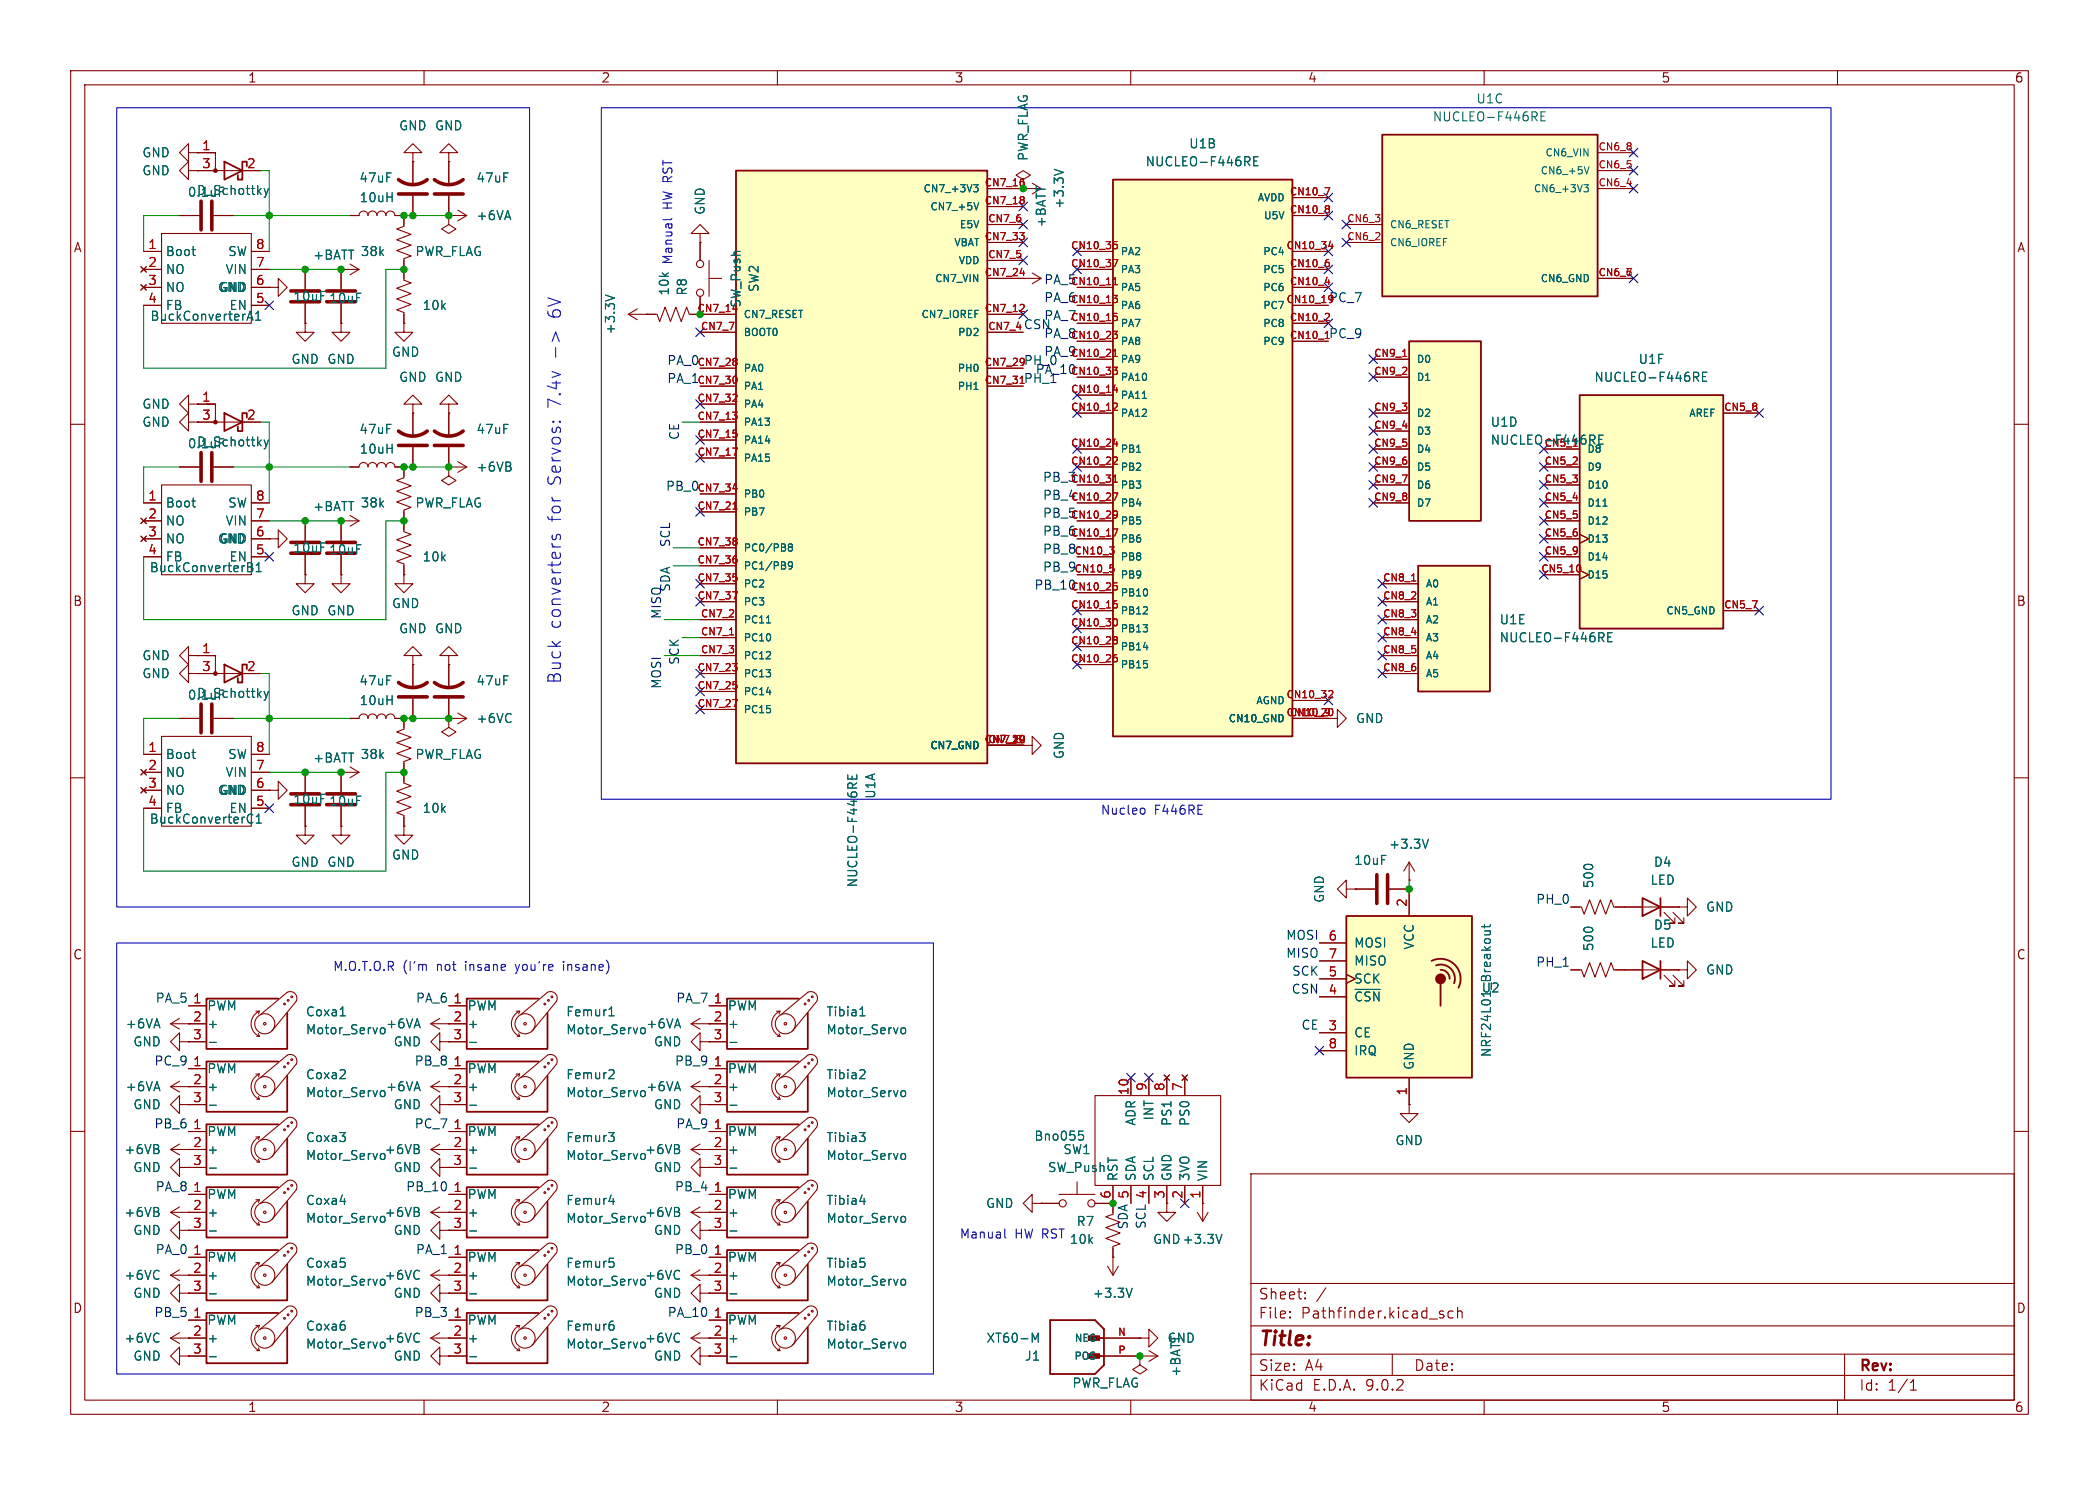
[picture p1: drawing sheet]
<svg xmlns="http://www.w3.org/2000/svg" width="297mm" height="210mm" viewBox="0 0 297 210" stroke-linecap="round" stroke-linejoin="round" font-family="sans-serif">
<defs><g id="words">
<text font-size="2.8" fill="#840000" x="178" y="190.9">Title:</text>
<g font-size="2.5" fill="#0000c2">
<text x="79.6" y="44.6" transform="rotate(-90 79.6 44.6)">6V</text>
<text x="79.6" y="57.5" transform="rotate(-90 79.6 57.5)">7.4v</text>
<text x="79.6" y="68.5" transform="rotate(-90 79.6 68.5)">Servos:</text>
<text x="79.6" y="73.7" transform="rotate(-90 79.6 73.7)">for</text>
<text x="79.6" y="89" transform="rotate(-90 79.6 89)">converters</text>
<text x="79.6" y="96.8" transform="rotate(-90 79.6 96.8)">Buck</text>
</g>
<g font-size="2.1" fill="#840000">
<text x="178" y="184">Sheet:</text>
<text x="178" y="186.7">File:</text>
<text x="184.1" y="186.7">Pathfinder.kicad_sch</text>
<text x="178" y="196.9">KiCad</text>
<text x="178" y="194.1">Size:</text>
<text x="184.7" y="194.1">A4</text>
<text x="185.7" y="196.9">E.D.A.</text>
<text x="193.3" y="196.9">9.0.2</text>
<text x="200" y="194.1">Date:</text>
<text x="263" y="194.3">Rev:</text>
<text x="263" y="196.9">Id:</text>
<text x="267.1" y="196.9">1/1</text>
</g>
<g font-size="1.8" fill="#840000">
<text x="35" y="11.9">1</text>
<text x="85" y="11.9">2</text>
<text x="135" y="11.9">3</text>
<text x="185" y="11.9">4</text>
<text x="235" y="11.9">5</text>
<text x="285" y="11.9">6</text>
<text x="10.3" y="35.9">A</text>
<text x="285.3" y="35.9">A</text>
<text x="10.3" y="85.9">B</text>
<text x="285.3" y="85.9">B</text>
<text x="10.3" y="135.9">C</text>
<text x="285.3" y="135.9">C</text>
<text x="27.2" y="144.5">2</text>
<text x="64.1" y="144.5">2</text>
<text x="100.9" y="144.5">2</text>
<text x="27.2" y="153.4">2</text>
<text x="64.1" y="153.4">2</text>
<text x="27.2" y="162.3">2</text>
<text x="100.9" y="162.3">2</text>
<text x="27.2" y="171.2">2</text>
<text x="64.1" y="171.2">2</text>
<text x="100.9" y="171.2">2</text>
<text x="10.3" y="185.9">D</text>
<text x="27.2" y="180.1">2</text>
<text x="64.1" y="180.1">2</text>
<text x="100.9" y="180.1">2</text>
<text x="285.3" y="185.9">D</text>
<text x="27.2" y="189">2</text>
<text x="64.1" y="189">2</text>
<text x="100.9" y="189">2</text>
<text x="35" y="199.9">1</text>
<text x="85" y="199.9">2</text>
<text x="135" y="199.9">3</text>
<text x="185" y="199.9">4</text>
<text x="235" y="199.9">5</text>
<text x="285" y="199.9">6</text>
</g>
<g font-size="1.8" fill="#006464">
<text x="202.6" y="17.4">NUCLEO-F446RE</text>
<text x="208.8" y="14.8">U1C</text>
<text x="20" y="22.5">GND</text>
<text x="56.4" y="18.6">GND GND</text>
<text x="145.6" y="22.9" transform="rotate(-90 145.6 22.9)">PWR_FLAG</text>
<text x="162" y="23.7">NUCLEO-F446RE</text>
<text x="168.2" y="21.2">U1B</text>
<text x="20" y="25">GND</text>
<text x="26.5" y="28">0.1uF</text>
<text x="27.8" y="27.8">D_Schottky</text>
<text x="50.8" y="26">47uF</text>
<text x="50.8" y="28.8">10uH</text>
<text x="67.3" y="26">47uF</text>
<text x="150.7" y="29.6" transform="rotate(-90 150.7 29.6)">+3.3V</text>
<text x="67.3" y="31.3">+6VA</text>
<text x="99.9" y="30.5" transform="rotate(-90 99.9 30.5)">GND</text>
<text x="148.2" y="32.2" transform="rotate(-90 148.2 32.2)">+BATT</text>
<text x="23.4" y="36.4">Boot</text>
<text x="23.4" y="39">NO</text>
<text x="23.4" y="41.5">NO</text>
<text x="30.7" y="41.5">GND</text>
<text x="31.8" y="39">VIN</text>
<text x="32.2" y="36.4">SW</text>
<text x="44.2" y="36.9">+BATT</text>
<text x="50.9" y="36.4">38k</text>
<text x="58.7" y="36.4">PWR_FLAG</text>
<text x="94.8" y="41.9" transform="rotate(-90 94.8 41.9)">10k</text>
<text x="97.4" y="41.9" transform="rotate(-90 97.4 41.9)">R8</text>
<text x="107.5" y="41.4" transform="rotate(-90 107.5 41.4)">SW2</text>
<text x="21.2" y="45.6">BuckConverterA1</text>
<text x="23.4" y="44">FB</text>
<text x="32.4" y="44">EN</text>
<text x="41.4" y="42.8">10uF 10uF</text>
<text x="59.7" y="44">10k</text>
<text x="87.2" y="47.4" transform="rotate(-90 87.2 47.4)">+3.3V</text>
<text x="105" y="43.6" transform="rotate(-90 105 43.6)">SW_Push</text>
<text x="41.1" y="51.7">GND GND</text>
<text x="55.4" y="50.6">GND</text>
<text x="231.8" y="51.7">U1F</text>
<text x="20" y="58">GND</text>
<text x="56.4" y="54.2">GND GND</text>
<text x="225.5" y="54.2">NUCLEO-F446RE</text>
<text x="20" y="60.6">GND</text>
<text x="26.5" y="63.6">0.1uF</text>
<text x="27.8" y="63.3">D_Schottky</text>
<text x="50.8" y="61.6">47uF</text>
<text x="50.8" y="64.4">10uH</text>
<text x="67.3" y="61.6">47uF</text>
<text x="210.8" y="63.1">NUCLEO-F446RE</text>
<text x="210.8" y="60.6">U1D</text>
<text x="23.4" y="72">Boot</text>
<text x="32.2" y="72">SW</text>
<text x="50.9" y="72">38k</text>
<text x="58.7" y="72">PWR_FLAG</text>
<text x="67.3" y="66.9">+6VB</text>
<text x="23.4" y="74.5">NO</text>
<text x="23.4" y="77.1">NO</text>
<text x="30.7" y="77.1">GND</text>
<text x="31.8" y="74.5">VIN</text>
<text x="44.2" y="72.5">+BATT</text>
<text x="21.1" y="81.1">BuckConverterB1</text>
<text x="23.4" y="79.6">FB</text>
<text x="32.4" y="79.6">EN</text>
<text x="41.4" y="78.3">10uF 10uF</text>
<text x="59.7" y="79.6">10k</text>
<text x="41.1" y="87.2">GND GND</text>
<text x="55.4" y="86.2">GND</text>
<text x="56.4" y="89.8">GND GND</text>
<text x="212.1" y="88.5">U1E</text>
<text x="20" y="93.6">GND</text>
<text x="212.1" y="91">NUCLEO-F446RE</text>
<text x="20" y="96.1">GND</text>
<text x="26.5" y="99.2">0.1uF</text>
<text x="27.8" y="98.9">D_Schottky</text>
<text x="50.8" y="97.1">47uF</text>
<text x="50.8" y="99.9">10uH</text>
<text x="67.3" y="97.1">47uF</text>
<text x="23.4" y="107.5">Boot</text>
<text x="32.2" y="107.5">SW</text>
<text x="50.9" y="107.5">38k</text>
<text x="58.7" y="107.5">PWR_FLAG</text>
<text x="67.3" y="102.5">+6VC</text>
<text x="150.7" y="107.4" transform="rotate(-90 150.7 107.4)">GND</text>
<text x="191.8" y="102.5">GND</text>
<text x="23.4" y="110.1">NO</text>
<text x="23.4" y="112.6">NO</text>
<text x="30.7" y="112.6">GND</text>
<text x="31.8" y="110.1">VIN</text>
<text x="41.4" y="113.9">10uF 10uF</text>
<text x="44.2" y="108.1">+BATT</text>
<text x="124.1" y="113.1" transform="rotate(-90 124.1 113.1)">U1A</text>
<text x="21.1" y="116.7">BuckConverterC1</text>
<text x="23.4" y="115.2">FB</text>
<text x="32.4" y="115.2">EN</text>
<text x="59.7" y="115.2">10k</text>
<text x="41.1" y="122.8">GND GND</text>
<text x="55.4" y="121.8">GND</text>
<text x="121.5" y="125.6" transform="rotate(-90 121.5 125.6)">NUCLEO-F446RE</text>
<text x="191.5" y="122.5">10uF</text>
<text x="196.4" y="120.2">+3.3V</text>
<text x="225.7" y="125.7" transform="rotate(-90 225.7 125.7)">500</text>
<text x="233.4" y="125.3">LED</text>
<text x="233.9" y="122.8">D4</text>
<text x="187.6" y="127.8" transform="rotate(-90 187.6 127.8)">GND</text>
<text x="233.9" y="131.7">D5</text>
<text x="241.3" y="129.1">GND</text>
<text x="191.5" y="134.2">MOSI</text>
<text x="191.5" y="136.8">MISO</text>
<text x="200.3" y="134.4" transform="rotate(-90 200.3 134.4)">VCC</text>
<text x="225.7" y="134.6" transform="rotate(-90 225.7 134.6)">500</text>
<text x="233.4" y="134.2">LED</text>
<text x="29.2" y="143.1">PWM</text>
<text x="43.2" y="143.9">Coxa1</text>
<text x="66.1" y="143.1">PWM</text>
<text x="80" y="143.9">Femur1</text>
<text x="102.9" y="143.1">PWM</text>
<text x="116.8" y="143.9">Tibia1</text>
<text x="191.5" y="139.3">SCK</text>
<text x="191.5" y="141.8">~{CSN}</text>
<text x="209.6" y="140.6">U2</text>
<text x="241.3" y="138">GND</text>
<text x="17.7" y="145.6">+6VA</text>
<text x="18.8" y="148.2">GND</text>
<text x="29.2" y="145.6">+</text>
<text x="43.2" y="146.5">Motor_Servo</text>
<text x="54.5" y="145.6">+6VA</text>
<text x="55.6" y="148.2">GND</text>
<text x="66.1" y="145.6">+</text>
<text x="80" y="146.5">Motor_Servo</text>
<text x="91.3" y="145.6">+6VA</text>
<text x="92.4" y="148.2">GND</text>
<text x="102.9" y="145.6">+</text>
<text x="116.8" y="146.5">Motor_Servo</text>
<text x="191.5" y="146.9">CE</text>
<text x="191.5" y="149.5">IRQ</text>
<text x="211.2" y="149.6" transform="rotate(-90 211.2 149.6)">NRF24L01_Breakout</text>
<text x="17.7" y="154.5">+6VA</text>
<text x="29.2" y="152">PWM</text>
<text x="29.2" y="154.5">+</text>
<text x="43.2" y="152.8">Coxa2</text>
<text x="43.2" y="155.4">Motor_Servo</text>
<text x="54.5" y="154.5">+6VA</text>
<text x="66.1" y="152">PWM</text>
<text x="66.1" y="154.5">+</text>
<text x="80" y="152.8">Femur2</text>
<text x="80" y="155.4">Motor_Servo</text>
<text x="91.3" y="154.5">+6VA</text>
<text x="102.9" y="152">PWM</text>
<text x="102.9" y="154.5">+</text>
<text x="116.8" y="152.8">Tibia2</text>
<text x="116.8" y="155.4">Motor_Servo</text>
<text x="200.3" y="151.4" transform="rotate(-90 200.3 151.4)">GND</text>
<text x="18.8" y="157.1">GND</text>
<text x="29.2" y="160.9">PWM</text>
<text x="43.2" y="161.7">Coxa3</text>
<text x="55.6" y="157.1">GND</text>
<text x="66.1" y="160.9">PWM</text>
<text x="80" y="161.7">Femur3</text>
<text x="92.4" y="157.1">GND</text>
<text x="102.9" y="160.9">PWM</text>
<text x="116.8" y="161.7">Tibia3</text>
<text x="146.3" y="161.5">Bno055</text>
<text x="160.9" y="159.3" transform="rotate(-90 160.9 159.3)">ADR</text>
<text x="163.4" y="158.6" transform="rotate(-90 163.4 158.6)">INT</text>
<text x="166" y="159.3" transform="rotate(-90 166 159.3)">PS1</text>
<text x="168.5" y="159.3" transform="rotate(-90 168.5 159.3)">PS0</text>
<text x="17.5" y="163.4">+6VB</text>
<text x="18.8" y="166">GND</text>
<text x="29.2" y="163.4">+</text>
<text x="43.2" y="164.3">Motor_Servo</text>
<text x="54.3" y="163.4">+6VB</text>
<text x="55.6" y="166">GND</text>
<text x="66.1" y="163.4">+</text>
<text x="80" y="164.3">Motor_Servo</text>
<text x="91.2" y="163.4">+6VB</text>
<text x="92.4" y="166">GND</text>
<text x="102.9" y="163.4">+</text>
<text x="116.8" y="164.3">Motor_Servo</text>
<text x="148.2" y="166">SW_Push</text>
<text x="150.4" y="163.4">SW1</text>
<text x="158.3" y="167.1" transform="rotate(-90 158.3 167.1)">RST</text>
<text x="160.9" y="167.1" transform="rotate(-90 160.9 167.1)">SDA</text>
<text x="163.4" y="167.1" transform="rotate(-90 163.4 167.1)">SCL</text>
<text x="166" y="167.1" transform="rotate(-90 166 167.1)">GND</text>
<text x="168.5" y="167.1" transform="rotate(-90 168.5 167.1)">3VO</text>
<text x="171" y="167.1" transform="rotate(-90 171 167.1)">VIN</text>
<text x="197.4" y="162.2">GND</text>
<text x="17.5" y="172.3">+6VB</text>
<text x="29.2" y="169.8">PWM</text>
<text x="29.2" y="172.3">+</text>
<text x="43.2" y="170.6">Coxa4</text>
<text x="43.2" y="173.2">Motor_Servo</text>
<text x="54.3" y="172.3">+6VB</text>
<text x="66.1" y="169.8">PWM</text>
<text x="66.1" y="172.3">+</text>
<text x="80" y="170.6">Femur4</text>
<text x="80" y="173.2">Motor_Servo</text>
<text x="91.2" y="172.3">+6VB</text>
<text x="102.9" y="169.8">PWM</text>
<text x="102.9" y="172.3">+</text>
<text x="116.8" y="170.6">Tibia4</text>
<text x="116.8" y="173.2">Motor_Servo</text>
<text x="139.4" y="171">GND</text>
<text x="152.2" y="173.6">R7</text>
<text x="18.8" y="174.9">GND</text>
<text x="29.2" y="178.7">PWM</text>
<text x="43.2" y="179.5">Coxa5</text>
<text x="55.6" y="174.9">GND</text>
<text x="66.1" y="178.7">PWM</text>
<text x="80" y="179.5">Femur5</text>
<text x="92.4" y="174.9">GND</text>
<text x="102.9" y="178.7">PWM</text>
<text x="116.8" y="179.5">Tibia5</text>
<text x="151.3" y="176.1">10k</text>
<text x="163.1" y="176.1">GND+3.3V</text>
<text x="17.5" y="181.2">+6VC</text>
<text x="18.8" y="183.7">GND</text>
<text x="29.2" y="181.2">+</text>
<text x="43.2" y="182">Motor_Servo</text>
<text x="54.3" y="181.2">+6VC</text>
<text x="55.6" y="183.7">GND</text>
<text x="66.1" y="181.2">+</text>
<text x="80" y="182">Motor_Servo</text>
<text x="91.2" y="181.2">+6VC</text>
<text x="92.4" y="183.7">GND</text>
<text x="102.9" y="181.2">+</text>
<text x="116.8" y="182">Motor_Servo</text>
<text x="154.5" y="183.7">+3.3V</text>
<text x="17.5" y="190.1">+6VC</text>
<text x="29.2" y="187.6">PWM</text>
<text x="29.2" y="190.1">+</text>
<text x="43.2" y="188.4">Coxa6</text>
<text x="43.2" y="190.9">Motor_Servo</text>
<text x="54.3" y="190.1">+6VC</text>
<text x="66.1" y="187.6">PWM</text>
<text x="66.1" y="190.1">+</text>
<text x="80" y="188.4">Femur6</text>
<text x="80" y="190.9">Motor_Servo</text>
<text x="91.2" y="190.1">+6VC</text>
<text x="102.9" y="187.6">PWM</text>
<text x="102.9" y="190.1">+</text>
<text x="116.8" y="188.4">Tibia6</text>
<text x="116.8" y="190.9">Motor_Servo</text>
<text x="139.5" y="190.1">XT60-M</text>
<text x="165.1" y="190.1">GND</text>
<text x="18.8" y="192.6">GND</text>
<text x="55.6" y="192.6">GND</text>
<text x="92.4" y="192.6">GND</text>
<text x="144.9" y="192.6">J1</text>
<text x="151.6" y="196.4">PWR_FLAG</text>
<text x="167.2" y="194.8" transform="rotate(-90 167.2 194.8)">+BATT</text>
</g>
<g font-size="1.8" fill="#a90000">
<text x="28.5" y="21.3">1</text>
<text x="28.5" y="23.9">3</text>
<text x="34.9" y="23.9">2</text>
<text x="20.9" y="35.3">1</text>
<text x="36.1" y="35.3">8</text>
<text x="20.9" y="37.8">2</text>
<text x="20.9" y="40.4">3</text>
<text x="36.1" y="37.8">7</text>
<text x="36.1" y="40.4">6</text>
<text x="147.7" y="40.3">PA_5</text>
<text x="20.9" y="42.9">4</text>
<text x="36.1" y="42.9">5</text>
<text x="144.8" y="46.6">CSN</text>
<text x="147.7" y="42.8">PA_6</text>
<text x="147.7" y="45.4">PA_7</text>
<text x="147.7" y="47.9">PA_8</text>
<text x="188" y="47.9">PC_9</text>
<text x="188" y="42.8">PC_7</text>
<text x="94.3" y="51.7">PA_0</text>
<text x="144.8" y="51.7">PH_0</text>
<text x="147.7" y="50.5">PA_9</text>
<text x="28.5" y="56.9">1</text>
<text x="28.5" y="59.4">3</text>
<text x="34.9" y="59.4">2</text>
<text x="94.3" y="54.3">PA_1</text>
<text x="144.8" y="54.3">PH_1</text>
<text x="20.9" y="70.9">1</text>
<text x="36.1" y="70.9">8</text>
<text x="94.1" y="69.5">PB_0</text>
<text x="147.5" y="70.8">PB_4</text>
<text x="147.5" y="68.2">PB_3</text>
<text x="20.9" y="73.4">2</text>
<text x="20.9" y="75.9">3</text>
<text x="36.1" y="73.4">7</text>
<text x="36.1" y="75.9">6</text>
<text x="147.5" y="73.3">PB_5</text>
<text x="147.5" y="75.9">PB_6</text>
<text x="20.9" y="78.5">4</text>
<text x="36.1" y="78.5">5</text>
<text x="147.5" y="80.9">PB_9</text>
<text x="147.5" y="78.4">PB_8</text>
<text x="28.5" y="92.5">1</text>
<text x="28.5" y="95">3</text>
<text x="34.9" y="95">2</text>
<text x="20.9" y="106.4">1</text>
<text x="36.1" y="106.4">8</text>
<text x="20.9" y="109">2</text>
<text x="20.9" y="111.5">3</text>
<text x="36.1" y="109">7</text>
<text x="36.1" y="111.5">6</text>
<text x="20.9" y="114">4</text>
<text x="36.1" y="114">5</text>
<text x="199.1" y="128.3" transform="rotate(-90 199.1 128.3)">2</text>
<text x="187.9" y="133.1">6</text>
<text x="187.9" y="135.6">7</text>
<text x="27.2" y="142">1</text>
<text x="64.1" y="142">1</text>
<text x="100.9" y="142">1</text>
<text x="187.9" y="138.2">5</text>
<text x="187.9" y="140.7">4</text>
<text x="27.2" y="147.1">3</text>
<text x="64.1" y="147.1">3</text>
<text x="100.9" y="147.1">3</text>
<text x="187.9" y="145.8">3</text>
<text x="187.9" y="148.3">8</text>
<text x="27.2" y="150.9">1</text>
<text x="27.2" y="156">3</text>
<text x="64.1" y="150.9">1</text>
<text x="64.1" y="156">3</text>
<text x="100.9" y="150.9">1</text>
<text x="100.9" y="153.4">2</text>
<text x="100.9" y="156">3</text>
<text x="159.8" y="155" transform="rotate(-90 159.8 155)">10</text>
<text x="162.3" y="154.4" transform="rotate(-90 162.3 154.4)">9</text>
<text x="164.8" y="154.4" transform="rotate(-90 164.8 154.4)">8</text>
<text x="167.4" y="154.4" transform="rotate(-90 167.4 154.4)">7</text>
<text x="199.1" y="155" transform="rotate(-90 199.1 155)">1</text>
<text x="27.2" y="159.8">1</text>
<text x="64.1" y="159.8">1</text>
<text x="100.9" y="159.8">1</text>
<text x="27.2" y="164.8">3</text>
<text x="64.1" y="162.3">2</text>
<text x="64.1" y="164.8">3</text>
<text x="100.9" y="164.8">3</text>
<text x="27.2" y="168.7">1</text>
<text x="27.2" y="173.7">3</text>
<text x="64.1" y="168.7">1</text>
<text x="64.1" y="173.7">3</text>
<text x="100.9" y="168.7">1</text>
<text x="100.9" y="173.7">3</text>
<text x="157.2" y="169.6" transform="rotate(-90 157.2 169.6)">6</text>
<text x="159.8" y="169.6" transform="rotate(-90 159.8 169.6)">5</text>
<text x="162.3" y="169.6" transform="rotate(-90 162.3 169.6)">4</text>
<text x="164.8" y="169.6" transform="rotate(-90 164.8 169.6)">3</text>
<text x="167.4" y="169.6" transform="rotate(-90 167.4 169.6)">2</text>
<text x="169.9" y="169.6" transform="rotate(-90 169.9 169.6)">1</text>
<text x="27.2" y="177.5">1</text>
<text x="64.1" y="177.5">1</text>
<text x="100.9" y="177.5">1</text>
<text x="27.2" y="182.6">3</text>
<text x="64.1" y="182.6">3</text>
<text x="100.9" y="182.6">3</text>
<text x="27.2" y="186.4">1</text>
<text x="27.2" y="191.5">3</text>
<text x="64.1" y="186.4">1</text>
<text x="64.1" y="191.5">3</text>
<text x="100.9" y="186.4">1</text>
<text x="100.9" y="191.5">3</text>
</g>
<g font-size="1.8" fill="#0000c2">
<text x="95.4" y="29.6" transform="rotate(-90 95.4 29.6)">HW RST</text>
<text x="95.4" y="37.5" transform="rotate(-90 95.4 37.5)">Manual</text>
<text x="155.7" y="115.4">Nucleo</text>
<text x="163.3" y="115.4">F446RE</text>
<text x="47" y="137.5">M.O.T.O.R</text>
<text x="57" y="137.5">(I'm</text>
<text x="61.9" y="137.5">not</text>
<text x="66.1" y="137.5">insane</text>
<text x="73.4" y="137.5">you're</text>
<text x="80.4" y="137.5">insane)</text>
<text x="135.7" y="175.4">Manual</text>
<text x="143.6" y="175.4">HW RST</text>
</g>
<g font-size="1.8" fill="#0f0f0f">
<text x="146.5" y="53">PA_10</text>
<text x="96.2" y="62.3" transform="rotate(-90 96.2 62.3)">CE</text>
<text x="94.9" y="77.5" transform="rotate(-90 94.9 77.5)">SCL</text>
<text x="94.9" y="83.8" transform="rotate(-90 94.9 83.8)">SDA</text>
<text x="146.3" y="83.5">PB_10</text>
<text x="93.6" y="87.6" transform="rotate(-90 93.6 87.6)">MISO</text>
<text x="96.2" y="94.1" transform="rotate(-90 96.2 94.1)">SCK</text>
<text x="93.6" y="97.5" transform="rotate(-90 93.6 97.5)">MOSI</text>
<text x="217.3" y="127.9">PH_0</text>
<text x="181.9" y="133">MOSI</text>
<text x="181.9" y="135.5">MISO</text>
<text x="217.3" y="136.8">PH_1</text>
<text x="21.9" y="141.9">PA_5</text>
<text x="58.8" y="141.9">PA_6</text>
<text x="95.6" y="141.9">PA_7</text>
<text x="182.7" y="140.6">CSN</text>
<text x="182.7" y="138.1">SCK</text>
<text x="184.1" y="145.7">CE</text>
<text x="21.7" y="150.8">PC_9</text>
<text x="58.6" y="150.8">PB_8</text>
<text x="95.4" y="150.8">PB_9</text>
<text x="21.7" y="159.7">PB_6</text>
<text x="58.6" y="159.7">PC_7</text>
<text x="95.6" y="159.7">PA_9</text>
<text x="21.9" y="168.6">PA_8</text>
<text x="57.4" y="168.6">PB_10</text>
<text x="95.4" y="168.6">PB_4</text>
<text x="159.7" y="174" transform="rotate(-90 159.7 174)">SDA 5</text>
<text x="162.2" y="173.9" transform="rotate(-90 162.2 173.9)">SCL 4</text>
<text x="21.9" y="177.5">PA_0</text>
<text x="58.8" y="177.5">PA_1</text>
<text x="95.4" y="177.5">PB_0</text>
<text x="21.7" y="186.3">PB_5</text>
<text x="58.6" y="186.3">PB_3</text>
<text x="94.4" y="186.3">PA_10</text>
</g>
<g font-size="1.4" fill="#006464">
<text x="218.5" y="22.3">CN6_VIN</text>
<text x="130.5" y="27.4">CN7_+3V3</text>
<text x="131.5" y="29.9">CN7_+5V</text>
<text x="177.8" y="28.7">AVDD</text>
<text x="216.9" y="27.4">CN6_+3V3</text>
<text x="217.9" y="24.9">CN6_+5V</text>
<text x="134.9" y="35">VBAT</text>
<text x="135.7" y="32.5">E5V</text>
<text x="178.7" y="31.2">U5V</text>
<text x="196.6" y="32.5">CN6_RESET</text>
<text x="196.6" y="35">CN6_IOREF</text>
<text x="132.2" y="40.1">CN7_VIN</text>
<text x="135.5" y="37.6">VDD</text>
<text x="158.5" y="36.3">PA2</text>
<text x="158.5" y="38.8">PA3</text>
<text x="158.5" y="41.4">PA5</text>
<text x="178.6" y="36.3">PC4</text>
<text x="178.6" y="38.8">PC5</text>
<text x="178.6" y="41.4">PC6</text>
<text x="217.9" y="40.1">CN6_GND</text>
<text x="98.6" y="44.2">CN7_14</text>
<text x="105.2" y="45.2">CN7_RESET</text>
<text x="105.2" y="47.7">BOOT0</text>
<text x="130.3" y="45.2">CN7_IOREF</text>
<text x="135.4" y="47.7">PD2</text>
<text x="158.5" y="43.9">PA6</text>
<text x="158.5" y="46.5">PA7</text>
<text x="178.6" y="43.9">PC7</text>
<text x="178.6" y="46.5">PC8</text>
<text x="105.2" y="52.8">PA0</text>
<text x="135.4" y="52.8">PH0</text>
<text x="158.5" y="49">PA8</text>
<text x="158.5" y="51.5">PA9</text>
<text x="178.6" y="49">PC9</text>
<text x="200.4" y="51.5">D0</text>
<text x="105.2" y="55.3">PA1</text>
<text x="105.2" y="57.9">PA4</text>
<text x="135.4" y="55.3">PH1</text>
<text x="158.5" y="54.1">PA10</text>
<text x="158.5" y="56.6">PA11</text>
<text x="158.5" y="59.2">PA12</text>
<text x="200.4" y="54.1">D1</text>
<text x="200.4" y="59.2">D2</text>
<text x="238.9" y="59.2">AREF</text>
<text x="105.2" y="60.4">PA13</text>
<text x="105.2" y="63">PA14</text>
<text x="105.2" y="65.5">PA15</text>
<text x="158.5" y="64.2">PB1</text>
<text x="200.4" y="61.7">D3</text>
<text x="200.4" y="64.2">D4</text>
<text x="218.5" y="63.2">CN5_1</text>
<text x="224.5" y="64.2">D8</text>
<text x="105.2" y="70.6">PB0</text>
<text x="158.5" y="66.8">PB2</text>
<text x="158.5" y="69.3">PB3</text>
<text x="158.5" y="71.9">PB4</text>
<text x="200.4" y="66.8">D5</text>
<text x="200.4" y="69.3">D6</text>
<text x="200.4" y="71.9">D7</text>
<text x="224.5" y="66.8">D9</text>
<text x="224.5" y="69.3">D10</text>
<text x="224.5" y="71.9">D11</text>
<text x="105.2" y="73.1">PB7</text>
<text x="158.5" y="74.4">PB5</text>
<text x="158.5" y="76.9">PB6</text>
<text x="224.5" y="74.4">D12</text>
<text x="224.5" y="76.9">D13</text>
<text x="105.2" y="78.2">PC0/PB8</text>
<text x="105.2" y="80.7">PC1/PB9</text>
<text x="105.2" y="83.3">PC2</text>
<text x="158.5" y="79.5">PB8</text>
<text x="158.5" y="82">PB9</text>
<text x="201.7" y="83.3">A0</text>
<text x="224.5" y="79.5">D14</text>
<text x="224.5" y="82">D15</text>
<text x="105.2" y="85.8">PC3</text>
<text x="105.2" y="88.4">PC11</text>
<text x="158.5" y="84.6">PB10</text>
<text x="158.5" y="87.1">PB12</text>
<text x="158.5" y="89.6">PB13</text>
<text x="201.7" y="85.8">A1</text>
<text x="201.7" y="88.4">A2</text>
<text x="235.7" y="87.1">CN5_GND</text>
<text x="105.2" y="90.9">PC10</text>
<text x="105.2" y="93.4">PC12</text>
<text x="105.2" y="96">PC13</text>
<text x="158.5" y="92.2">PB14</text>
<text x="158.5" y="94.7">PB15</text>
<text x="201.7" y="90.9">A3</text>
<text x="201.7" y="93.4">A4</text>
<text x="201.7" y="96">A5</text>
<text x="105.2" y="98.5">PC14</text>
<text x="105.2" y="101.1">PC15</text>
<text x="177.6" y="99.8">AGND</text>
<text x="131.5" y="106.1">CN7_GND</text>
<text x="173.7" y="102.3">CN10_GND</text>
<text x="151.9" y="190">NEG</text>
<text x="151.9" y="192.5">POS</text>
</g>
<g font-size="1.4" fill="#a90000">
<text x="226.1" y="21.3">CN6_8</text>
<text x="226.1" y="23.9">CN6_5</text>
<text x="139.2" y="29">CN7_18</text>
<text x="182.4" y="27.7">CN10_7</text>
<text x="226.1" y="26.4">CN6_4</text>
<text x="139.2" y="34">CN7_33</text>
<text x="139.7" y="31.5">CN7_6</text>
<text x="151.5" y="35.3">CN10_35</text>
<text x="181.9" y="35.3">CN10_34</text>
<text x="182.4" y="30.2">CN10_8</text>
<text x="190.5" y="31.5">CN6_3</text>
<text x="190.5" y="34">CN6_2</text>
<text x="139.7" y="36.6">CN7_5</text>
<text x="151.5" y="37.8">CN10_37</text>
<text x="151.5" y="40.4">CN10_11</text>
<text x="182.4" y="37.8">CN10_6</text>
<text x="182.4" y="40.4">CN10_4</text>
<text x="226.1" y="39.1">CN6_6</text>
<text x="229.7" y="39.1">7</text>
<text x="99.1" y="46.7">CN7_7</text>
<text x="139.2" y="44.2">CN7_12</text>
<text x="139.7" y="46.7">CN7_4</text>
<text x="151.5" y="42.9">CN10_13</text>
<text x="151.5" y="45.5">CN10_15</text>
<text x="181.9" y="42.9">CN10_19</text>
<text x="182.4" y="45.5">CN10_2</text>
<text x="98.6" y="51.8">CN7_28</text>
<text x="139.2" y="51.8">CN7_29</text>
<text x="151.5" y="48">CN10_23</text>
<text x="151.5" y="50.5">CN10_21</text>
<text x="151.5" y="53.1">CN10_33</text>
<text x="182.4" y="48">CN10_1</text>
<text x="194.3" y="50.5">CN9_1</text>
<text x="194.3" y="53.1">CN9_2</text>
<text x="98.6" y="54.4">CN7_30</text>
<text x="98.6" y="56.9">CN7_32</text>
<text x="98.6" y="59.4">CN7_13</text>
<text x="139.2" y="54.4">CN7_31</text>
<text x="151.5" y="55.6">CN10_14</text>
<text x="151.5" y="58.2">CN10_12</text>
<text x="194.3" y="58.2">CN9_3</text>
<text x="243.9" y="58.2">CN5_8</text>
<text x="98.6" y="62">CN7_15</text>
<text x="98.6" y="64.5">CN7_17</text>
<text x="151.5" y="63.2">CN10_24</text>
<text x="151.5" y="65.8">CN10_22</text>
<text x="194.3" y="60.7">CN9_4</text>
<text x="194.3" y="63.2">CN9_5</text>
<text x="194.3" y="65.8">CN9_6</text>
<text x="218.5" y="65.8">CN5_2</text>
<text x="98.6" y="69.6">CN7_34</text>
<text x="151.5" y="68.3">CN10_31</text>
<text x="151.5" y="70.9">CN10_27</text>
<text x="194.3" y="68.3">CN9_7</text>
<text x="194.3" y="70.9">CN9_8</text>
<text x="218.5" y="68.3">CN5_3</text>
<text x="218.5" y="70.9">CN5_4</text>
<text x="98.6" y="72.1">CN7_21</text>
<text x="98.6" y="77.2">CN7_38</text>
<text x="151.5" y="73.4">CN10_29</text>
<text x="151.5" y="75.9">CN10_17</text>
<text x="218.5" y="73.4">CN5_5</text>
<text x="218.5" y="75.9">CN5_6</text>
<text x="98.6" y="79.8">CN7_36</text>
<text x="98.6" y="82.3">CN7_35</text>
<text x="151.5" y="83.6">CN10_25</text>
<text x="151.9" y="78.5">CN10_3</text>
<text x="151.9" y="81">CN10_5</text>
<text x="195.6" y="82.3">CN8_1</text>
<text x="218" y="81">CN5_10</text>
<text x="218.5" y="78.5">CN5_9</text>
<text x="98.6" y="84.8">CN7_37</text>
<text x="99.1" y="87.4">CN7_2</text>
<text x="99.1" y="89.9">CN7_1</text>
<text x="151.5" y="86.1">CN10_16</text>
<text x="151.5" y="88.6">CN10_30</text>
<text x="195.6" y="84.8">CN8_2</text>
<text x="195.6" y="87.4">CN8_3</text>
<text x="195.6" y="89.9">CN8_4</text>
<text x="243.9" y="86.1">CN5_7</text>
<text x="98.6" y="95">CN7_23</text>
<text x="99.1" y="92.5">CN7_3</text>
<text x="151.5" y="91.2">CN10_28</text>
<text x="151.5" y="93.7">CN10_26</text>
<text x="195.6" y="92.5">CN8_5</text>
<text x="195.6" y="95">CN8_6</text>
<text x="98.6" y="97.5">CN7_25</text>
<text x="98.6" y="100.1">CN7_27</text>
<text x="181.9" y="98.8">CN10_32</text>
<text x="181.9" y="101.3">CN10_20</text>
<text x="139.7" y="105.2">CN7_8</text>
<text x="142.9" y="105.2">20</text>
<text x="158.1" y="189">N</text>
<text x="158.1" y="191.5">P</text>
</g>
<g font-size="1.4" fill="#840000">
<text x="139.2" y="26.4">CN7_16</text>
<text x="139.2" y="39.1">CN7_24</text>
<text x="182.4" y="101.3">CN10_9</text>
</g>
</g></defs>
<g fill="none" stroke="#840000" stroke-width=".15">
<path d="M10 10h277v190h-277zM12 12h273v186h-273zM60 10v2M110 10v2M160 10v2M210 10v2M260 10v2M19.9 37.7l.8 .8M20.3 35.6h2.6M20.3 38.1h2.6M20.7 37.7l-.8 .8M22.9 33h12.7v12.7h-12.7z"/>
<path d="M26.7 24.1v-1.2l-1.3 1.2 1.3 1.3v-1.3h1.2M26.7 21.6v-1.3l-1.3 1.3 1.3 1.3v-1.3h1.2M27.9 24.1h.1M27.9 21.6h.1M27.9 24.1h2.6M27.9 21.6h2.6M29.2 21.6h1.3v2.5h6.3M35.6 35.6h2.5M35.6 38.1h2.5M57.1 38.1v1.5l1.1 .4-2.1 .8 2.1 .7-2.1 .8 2.1 .8-2.1 .7 1 .4v1.5M58.4 21.6h1.3l-1.3-1.3-1.3 1.3h1.3v1.3M58.4 22.9h.1"/>
<path d="M63.5 30.5h.1M63.5 30.5v1.3l-1 .6 1 .6 1-.6-1-.6M63.5 21.6h-1.3l1.3-1.3 1.3 1.3h-1.3v1.3M63.5 22.9h.1M63.5 30.5h2.5M64.8 29.7l1.2 .8M66 30.5l-1.2 .7M19.9 40.3l.8 .7M20.3 40.6h2.6M20.3 43.2h2.6M20.7 40.3l-.8 .7M26.7 57.2v-1.3l-1.3 1.3 1.3 1.2v-1.2h1.2"/>
<path d="M26.7 59.7v-1.3l-1.3 1.3 1.3 1.3v-1.3h1.2M27.9 57.2h.1M27.9 59.7h.1M27.9 59.7h2.6M27.9 57.2h2.6M29.2 57.2h1.3v2.5h6.3M35.6 40.6h2.5M35.6 43.2h2.5M57.1 45.7v1.3h1.3l-1.3 1.3-1.2-1.3h1.2M57.1 45.7h.1M58.4 57.2h1.3l-1.3-1.3-1.3 1.3h1.3v1.2M58.4 58.4h.1"/>
<path d="M58.4 58.4v3.3M63.5 57.2h-1.3l1.3-1.3 1.3 1.3h-1.3v1.2M63.5 58.4h.1M63.5 58.4v3.3M10 60h2M19.9 73.3l.8 .7M19.9 75.8l.8 .8M20.3 71.1h2.6M20.3 73.7h2.6M20.3 76.2h2.6M20.3 78.7h2.6M20.7 73.3l-.8 .7"/>
<path d="M20.7 75.8l-.8 .8M22.9 68.6h12.7v12.7h-12.7zM25.4 66h2.8M30.2 66h2.8M35.6 71.1h2.5M35.6 73.7h2.5M35.6 76.2h2.5M35.6 78.7h2.5M49.5 66h1.3a.64 .64 0 0 1 .6-.6 .64 .64 0 0 1 .7 .6 .64 .64 0 0 1 .6-.6 .64 .64 0 0 1 .6 .6 .64 .64 0 0 1 .7-.6 .64 .64 0 0 1 .6 .6 .64 .64 0 0 1 .6-.6 .64 .64 0 0 1 .7 .6h1.2v1.6l-1 .3 2.1 .8-2.1 .8 2.1 .7-2.1 .8 2.1 .8-1.1 .3v1.6M58.4 63.2v2.8M63.5 66h.1M63.5 66v1.3l-1 .6 1 .7 1-.7-1-.6"/>
<path d="M63.5 63.2v2.8M63.5 66h2.5M64.8 65.3l1.2 .7M66 66l-1.2 .8M285 60h2M26.7 92.7v-1.3l-1.3 1.3 1.3 1.3v-1.3h1.2M26.7 95.3v-1.3l-1.3 1.3 1.3 1.2v-1.2h1.2M27.9 92.7h.1M27.9 95.3h.1M10 110h2M19.9 108.8l.8 .8M19.9 111.4l.8 .7"/>
<path d="M20.3 106.7h2.6M20.3 109.2h2.6M20.3 111.8h2.6M20.3 114.3h2.6M20.7 108.8l-.8 .8M20.7 111.4l-.8 .7M22.9 104.1h12.7v12.7h-12.7zM35.6 106.7h2.5M35.6 109.2h2.5M35.6 111.8h2.5M35.6 114.3h2.5M285 110h2"/>
<path d="M25.4 156.2v-1.3l-1.3 1.3 1.3 1.3v-1.3h1.3M26.7 156.2h.1M26.7 151.1h2.5M26.7 153.7h2.5M26.7 156.2h2.5M26.7 142.2h2.5M26.7 144.8h2.5M26.7 147.3h2.5M36.2 151.9h.5M36.2 143h.5M36.3 155.4h.4M36.3 146.6h.4"/>
<path d="M36.6 155.1l.1 .3M36.6 146.2l.1 .4M36.7 151.9a1.93 1.93 0 0 0-1.2 1.8 1.93 1.93 0 0 0 1.2 1.7M36.7 143a1.93 1.93 0 0 0-1.2 1.8 1.93 1.93 0 0 0 1.2 1.8M36.7 151.9l-.1 .4M36.7 143l-.1 .4M36.8 152.4l3.8-3.2a.94 .94 0 0 1 1.1 .2 .94 .94 0 0 1 .2 1.1l-3.4 4.2M36.8 143.5l3.8-3.2a.94 .94 0 0 1 1.1 .2 .94 .94 0 0 1 .2 1.1l-3.4 4.2M97.8 144.8h5.1M97.8 144.8l1.3 .7M99.1 147.3v-1.2l-1.3 1.2 1.3 1.3v-1.3h1.2M99.1 144l-1.3 .8"/>
<path d="M100.3 147.3h.1M100.3 151.1h2.6M100.3 153.7h2.6M100.3 156.2h2.6M100.3 142.2h2.6M100.3 147.3h2.6M109.9 151.9h.5M109.9 143h.5M110 155.4h.4M110 146.6h.4M110.2 155.1l.2 .3M110.2 146.2l.2 .4"/>
<path d="M110.4 151.9a1.94 1.94 0 0 0-1.2 1.8 1.94 1.94 0 0 0 1.2 1.7M110.4 143a1.94 1.94 0 0 0-1.2 1.8 1.94 1.94 0 0 0 1.2 1.8M110.4 151.9l-.2 .4M110.4 143l-.2 .4M110.5 152.4l3.8-3.2a.94 .94 0 0 1 1.1 .2 .94 .94 0 0 1 .2 1.1l-3.5 4.2M110.5 143.5l3.8-3.2a.94 .94 0 0 1 1.1 .2 .94 .94 0 0 1 .2 1.1l-3.5 4.2M199.4 156.2v1.3h1.3l-1.3 1.3-1.3-1.3h1.3M199.4 156.2h.1M10 160h2M177 166h108v32h-108zM285 160h2M60 198v2"/>
<path d="M62.2 191.8v-1.3l-1.2 1.3 1.2 1.2v-1.2h1.3M63.5 191.8h.1M110 198v2M160 198v2M177 194.5h108M177 191.5h108M177 187.5h108M177 181.5h108M182.5 186.3h.1l-.1 .1M182.5 186.3v.1M182.5 185.5v.1M182.5 185.5h.1l-.1 .1"/>
<path d="M184.7 183.6v.1M184.7 183.6h-.1l.1 .1M184.7 182.8v.1M184.7 182.8h-.1l.1 .1M187.6 182.1l-1.3 2M197 191.5v3M203.9 185.9l.3 .1 .1 .2-.2 .2h-.3M203.9 185.4l.3 .1M205.6 185.5l-.4-.1-.3 .3v.4l.1 .2 .2 .1 .4-.1M206.2 185.5a.37 .37 0 0 1 .7 .1v.8M206.2 184.9v1.5M210 198v2"/>
<path d="M260 198v2M261 191.5v6.5M270.3 196.6h.9M270.3 195.5l.4-.4v1.5"/>
<circle cx="37.5" cy="153.7" r=".18"/>
<circle cx="37.5" cy="144.8" r=".18"/>
<circle cx="37.5" cy="153.7" r="1.42"/>
<circle cx="37.5" cy="144.8" r="1.42"/>
<circle cx="40.3" cy="142" r=".13"/>
<circle cx="40.3" cy="150.9" r=".13"/>
<circle cx="40.8" cy="150.4" r=".13"/>
<circle cx="40.8" cy="141.5" r=".13"/>
<circle cx="41.3" cy="141" r=".13"/>
<circle cx="41.3" cy="149.9" r=".13"/>
<circle cx="111.1" cy="153.7" r=".18"/>
<circle cx="111.1" cy="144.8" r=".18"/>
<circle cx="111.1" cy="144.8" r="1.42"/>
<circle cx="111.1" cy="153.7" r="1.42"/>
<circle cx="113.9" cy="150.9" r=".13"/>
<circle cx="113.9" cy="142" r=".13"/>
<circle cx="114.4" cy="150.4" r=".13"/>
<circle cx="114.4" cy="141.5" r=".13"/>
<circle cx="114.9" cy="141" r=".13"/>
<circle cx="114.9" cy="149.9" r=".13"/>
</g>
<path d="M31.7 22.9l2.6 1.2-2.6 1.3zM34.9 23.5v-.6h-.6v2.5h-.6v-.6M31.7 58.4l2.6 1.3-2.6 1.3zM34.9 59.1v-.7h-.6v2.6h-.6v-.7M39.4 150.1h-10.2v7.1h11.4v-5.1M39.4 141.2h-10.2v7.1h11.4v-5M113 150.1h-10.1v7.1h11.4v-5.1M113 141.2h-10.1v7.1h11.4v-5" fill="none" stroke="#840000" stroke-width=".25"/>
<g fill="none" stroke="#006464" stroke-width=".15">
<path d="M27.2 35.3h.4M27.5 36.1h.1M37.4 26.7l.3 .8M37.7 27.5l-.1 .3-.2 .1M38 26.7l-.3 .8M35 45.3l.4-1.3 .4 1.3M35.1 44.9h.6M36.2 45.3h.7M36.2 44.4l.3-.4v1.3M27.2 70.9h.4M27.5 71.7h.1M35 79.6h.5l.2 .1v.2l-.2 .3"/>
<path d="M36.3 79.9l.3-.3v1.2M37.4 62.2l.3 .9M37.7 63.1l-.1 .3-.2 .1M38 62.2l-.3 .9M72.2 66l.1 .2-.1 .4M72.2 65.5v.3M35 80.2h.5M35.5 80.2a.34 .34 0 0 1 .3 .3 .34 .34 0 0 1-.3 .3h-.5M36.3 80.8h.7M27.2 106.4h.4M27.5 107.3h.1M35.2 115.2l.3-.1 .3 .2"/>
<path d="M35.8 116.3l-.3 .1-.3-.1M36.3 115.5l.3-.4v1.3M36.3 116.4h.7M29.6 156.3h1M29.6 147.4h1M48.1 152.5h.8M48.1 143.7h.8M48.8 151.4v.4M53.8 154.8l.3 .3M53.8 146l.3 .2M54.1 154.2l-.3 .3M54.1 145.3l-.3 .3"/>
<path d="M103.3 156.3h1M103.3 147.4h1M121.7 143.7h.7M121.9 142.6l.1-.2v1.3M122.2 151.3l.2 .2-.1 .3-.7 .7h.8M127.5 145.6l.2-.3 .3 .1 .1 .2v.4l-.1 .1-.3 .1-.2-.2M127.5 154.5l.2-.3 .3 .1 .1 .2v.3l-.1 .2-.3 .1-.2-.3"/>
</g>
<path d="M28.4 64v4.1M30 64v4.1M56.4 61a3.3 3.3 0 0 0 4.1 0M56.4 63h4.1M61.5 61a3.3 3.3 0 0 0 4 0M61.5 63h4" fill="none" stroke="#840000" stroke-width=".51"/>
<g fill="#840000" stroke="#840000" stroke-width=".15">
<circle cx="30.5" cy="59.7" r=".25"/>
<circle cx="30.5" cy="24.1" r=".25"/>
</g>
<path d="M223.5 55.9h20.3v33h-20.3z" fill="#ffffc2"/>
<path d="M223.5 55.9h20.3v33h-20.3z" fill="none" stroke="#840000" stroke-width=".25"/>
<path d="M243.8 58.4h5.1M218.4 63.5h5.1M218.4 66h5.1M218.4 68.6h5.1M218.4 71.1h5.1M218.4 73.7h5.1M218.4 76.2h5.1M218.4 78.7h5.1M223.5 75.6l1.3 .6-1.3 .6M218.4 81.3h5.1M223.5 80.6l1.3 .7-1.3 .6M243.8 86.4h5.1" fill="none" stroke="#840000" stroke-width=".15"/>
<path d="M240.9 53.3h.4M241.5 52.6h-.6v1.3h.6M226.8 71.6h.6" fill="none" stroke="#006464" stroke-width=".15"/>
<path d="M223.6 80l.1 .3-.1 .5" fill="none" stroke="#a90000" stroke-width=".15"/>
<path d="M157.5 25.4h25.4v78.7h-25.4z" fill="#ffffc2"/>
<path d="M157.5 25.4h25.4v78.7h-25.4z" fill="none" stroke="#840000" stroke-width=".25"/>
<g fill="none" stroke="#840000" stroke-width=".15">
<path d="M152.4 35.6h5.1M152.4 38.1h5.1M182.9 35.6h5.1M182.9 38.1h5.1M182.9 27.9h5.1M182.9 30.5h5.1M152.4 40.6h5.1M152.4 43.2h5.1M152.4 45.7h5.1M152.4 48.3h5.1M152.4 50.8h5.1M152.4 53.3h5.1"/>
<path d="M152.4 55.9h5.1M152.4 58.4h5.1M182.9 40.6h5.1M182.9 43.2h5.1M182.9 45.7h5.1M182.9 48.3h5.1M152.4 63.5h5.1M152.4 66h5.1M152.4 68.6h5.1M152.4 71.1h5.1M152.4 73.7h5.1M152.4 76.2h5.1"/>
<path d="M152.4 78.7h5.1M152.4 81.3h5.1M152.4 83.8h5.1M152.4 86.4h5.1M152.4 88.9h5.1M152.4 91.4h5.1M152.4 94h5.1M182.9 99.1h5.1M182.9 101.6h5.1M24.1 153.7l1.3 .7M24.1 153.7h2.6M25.4 147.3v-1.2l-1.3 1.2 1.3 1.3v-1.3h1.3"/>
<path d="M25.4 152.9l-1.3 .8M26.7 147.3h.1"/>
</g>
<g fill="none" stroke="#a90000" stroke-width=".15">
<path d="M157.5 36.7h.7l-.5 1M157.6 34.2h.5M157.6 39.5l.2-.3v1.1M157.7 34.5h.2l.2 .2v.4l-.4 .1M187.5 26.5h.7l-.5 1.1M187.5 39.9h.7M188 29.6l.1 .1-.1 .3M188 29.1l.1 .2-.1 .2M188 37.1l.1 .2-.1 .4M188 34.8h.6M188.5 34.5v.7M157.5 41.8h.6l-.3 .4 .3 .1v.3l-.2 .2h-.3"/>
<path d="M157.5 46.9h.6l-.3 .3 .3 .1v.4l-.2 .2h-.3M157.5 51.9h.6l-.3 .4 .3 .1v.4l-.2 .2h-.3M157.5 40.3h.6M157.5 50.4h.6M157.5 55.2h.7M157.6 44.3h.5M157.6 49.6l.2-.2v1M157.7 44.7h.2l.2 .2-.1 .4h-.3M157.7 57l.3 .1 .1 .2-.6 .7h.6M158 54.8v.7M188 44.4l.1 .1v.3l-.6 .5h.6M157 77.3h.6l-.3 .4"/>
<path d="M157.1 79.9h.5M157.5 69.7h.7l-.5 1M157.5 74.8h.7l-.5 1M157.5 62.8h.7M157.5 68.2h.6M157.5 77.8l.1 .1-.1 .4M157.6 67.4l.2-.2v1M157.7 64.6l.3 .1 .1 .2-.6 .8h.6M157.7 72.3l.4 .1a.67 .67 0 0 1-.3 .9M158 62.4v.7M158.1 72.7l-.2 .2h-.2M157.5 80.3l.1 .2-.1 .3"/>
<path d="M157.6 82.4h.5M157.7 82.8h.2l.2 .2-.1 .4h-.3M157.7 85.3h.2l.2 .2v.4l-.4 .1M157.7 90l.3 .1 .1 .1-.2 .3M157.7 93h.2l.2 .2v.3l-.4 .1M157.7 90.5h.2M157.8 85h.2M157.8 92.6h.2M157.9 87.5a.64 .64 0 0 1 0 1M157.9 90.5l.2 .1v.3l-.1 .1-.3 .1M188.2 97.7h.3l.1 .2-.6 .8h.6M188.3 100.2a.64 .64 0 0 1 0 1"/>
</g>
<path d="M177.4 22.8h.4M178 22.2h-.6v1.2h.6M161.6 56.3h.6M160.8 64h.6M161.8 91.6h.6" fill="none" stroke="#006464" stroke-width=".15"/>
<path d="M195.6 19.1h30.5v22.8h-30.5z" fill="#ffffc2"/>
<path d="M195.6 19.1h30.5v22.8h-30.5z" fill="none" stroke="#840000" stroke-width=".25"/>
<path d="M190.5 31.8h5.1M190.5 34.3h5.1M226.1 21.6h5M226.1 24.1h5M226.1 26.7h5M226.1 39.4h5M24.1 171.5l1.3 .7M24.1 171.5h2.6M25.4 170.7l-1.3 .8" fill="none" stroke="#840000" stroke-width=".15"/>
<path d="M218 16.4h.5M218.7 15.8h-.7v1.3h.7M224.1 26.1h.7l-.4 .4 .3 .1 .1 .3-.2 .2h-.3M224.8 23.6l-.3 1M22.4 171.4l.1 .2-.1 .4M22.4 170.9v.3" fill="none" stroke="#006464" stroke-width=".15"/>
<path d="M199.4 48.3h10.1v25.4h-10.1z" fill="#ffffc2"/>
<path d="M199.4 48.3h10.1v25.4h-10.1zM39.4 167.9h-10.2v7.1h11.4v-5.1M39.4 176.8h-10.2v7.1h11.4v-5.1M39.4 185.7h-10.2v7.1h11.4v-5.1" fill="none" stroke="#840000" stroke-width=".25"/>
<g fill="none" stroke="#840000" stroke-width=".15">
<path d="M144.8 25.4l1-.6-1-.7-1 .7 1 .6v1.3M194.3 50.8h5.1M194.3 53.3h5.1M194.3 58.4h5.1M194.3 61h5.1M194.3 63.5h5.1M194.3 66h5.1M194.3 68.6h5.1M194.3 71.1h5.1M43.2 116.8v1.3h1.2l-1.2 1.3-1.3-1.3h1.3M43.2 116.8h.1M48.3 109.2v2.8"/>
<path d="M48.3 114v2.8M24.1 144.8l1.3 .7M24.1 144.8h2.6M25.4 144l-1.3 .8M24.1 162.6l1.3 .7M24.1 162.6h2.6M25.4 165.1v-1.3l-1.3 1.3 1.3 1.3v-1.3h1.3M25.4 174v-1.3l-1.3 1.3 1.3 1.3v-1.3h1.3M25.4 179.6l-1.3 .7M25.4 161.8l-1.3 .8M26.7 165.1h.1M26.7 174h.1"/>
<path d="M26.7 168.9h2.5M26.7 171.5h2.5M26.7 174h2.5M26.7 177.8h2.5M36.2 169.7h.5M36.2 178.6h.5M36.3 173.2h.4M36.6 172.8l.1 .4M36.7 169.7a1.93 1.93 0 0 0-1.2 1.8 1.93 1.93 0 0 0 1.2 1.7M36.7 178.6a1.93 1.93 0 0 0-1.2 1.7 1.93 1.93 0 0 0 1.2 1.8M36.7 169.7l-.1 .4M36.7 178.6l-.1 .3"/>
<path d="M36.8 170.2l3.8-3.2a.94 .94 0 0 1 1.1 .2 .94 .94 0 0 1 .2 1.1l-3.4 4.2M36.8 179.1l3.8-3.2a.94 .94 0 0 1 1.1 .2 .94 .94 0 0 1 .2 1.1l-3.4 4.2M61 171.5h2.5M61 171.5l1.2 .7M62.2 174v-1.3l-1.2 1.3 1.2 1.3v-1.3h1.3M62.2 179.6l-1.2 .7M62.2 170.7l-1.2 .8M63.5 174h.1M24.1 180.3l1.3 .8M24.1 180.3h5.1M24.1 189.2l1.3 .8M24.1 189.2h5.1"/>
<path d="M25.4 182.9v-1.3l-1.3 1.3 1.3 1.3v-1.3h1.3M25.4 191.8v-1.3l-1.3 1.3 1.3 1.2v-1.2h1.3M25.4 188.5l-1.3 .7M26.7 182.9h.1M26.7 191.8h.1M26.7 186.7h2.5M26.7 191.8h2.5M26.7 182.9h2.5M36.2 187.5h.5M36.3 191h.4M36.3 182.1h.4M36.6 190.6l.1 .4"/>
<path d="M36.6 181.7l.1 .4M36.7 187.5a1.93 1.93 0 0 0-1.2 1.7 1.93 1.93 0 0 0 1.2 1.8M36.7 187.5l-.1 .3M36.8 188l3.8-3.2a.94 .94 0 0 1 1.1 .2 .94 .94 0 0 1 .2 1.1l-3.4 4.1M61 180.3h2.5M61 189.2h2.5M61 180.3l1.2 .8M61 189.2l1.2 .8M62.2 182.9v-1.3l-1.2 1.3 1.2 1.3v-1.3h1.3M62.2 188.5l-1.2 .7M63.5 182.9h.1"/>
<circle cx="37.5" cy="171.4" r=".18"/>
<circle cx="37.5" cy="171.4" r="1.42"/>
<circle cx="40.3" cy="177.5" r=".13"/>
<circle cx="40.3" cy="168.7" r=".13"/>
<circle cx="40.8" cy="177" r=".13"/>
<circle cx="40.8" cy="168.1" r=".13"/>
<circle cx="41.3" cy="167.6" r=".13"/>
<circle cx="41.3" cy="176.5" r=".13"/>
<circle cx="37.5" cy="180.3" r=".18"/>
<circle cx="37.5" cy="189.2" r=".18"/>
<circle cx="37.5" cy="189.2" r="1.42"/>
<circle cx="37.5" cy="180.3" r="1.42"/>
<circle cx="40.3" cy="186.4" r=".13"/>
<circle cx="40.8" cy="185.9" r=".13"/>
<circle cx="41.3" cy="185.4" r=".13"/>
</g>
<path d="M198.5 50.4h.6" fill="none" stroke="#a90000" stroke-width=".15"/>
<path d="M226.2 62.1h.5M226.8 61.5h-.6v1.3h.6M22.4 162.5l.1 .2-.1 .4M22.4 162v.4M29.6 174.1h1M48.1 169.9h.8M48.8 178.6v.5M59.2 171.4l.1 .2-.1 .4M59.2 170.9v.3M29.6 191.9h1M29.6 183h1M48.8 187.4v.6" fill="none" stroke="#006464" stroke-width=".15"/>
<path d="M46.2 112.3h4.1M46.2 113.8h4.1" fill="none" stroke="#840000" stroke-width=".51"/>
<path d="M200.7 80h10.1v17.8h-10.1z" fill="#ffffc2"/>
<path d="M31.7 94l2.6 1.3-2.6 1.2zM34.9 94.6v-.6h-.6v2.5h-.6v-.6M200.7 80h10.1v17.8h-10.1z" fill="none" stroke="#840000" stroke-width=".25"/>
<g fill="none" stroke="#840000" stroke-width=".15">
<path d="M48.3 73.7h.1M48.3 73.7h2.5M48.3 73.7v2.8M48.3 78.5v2.8M49.5 72.9l1.3 .8M50.8 73.7l-1.3 .7M57.1 73.7v1.5l1.1 .4-2.1 .7 2.1 .8-2.1 .8 2.1 .7-2.1 .8 1 .4v1.5M27.9 92.7h2.6M27.9 95.3h2.6M29.2 92.7h1.3v2.6h6.3M43.2 81.3v1.3h1.2l-1.2 1.2-1.3-1.2h1.3M43.2 81.3h.1"/>
<path d="M48.3 81.3v1.3h1.2l-1.2 1.2-1.3-1.2h1.3M48.3 81.3h.1M57.1 81.3v1.3h1.3l-1.3 1.2-1.2-1.2h1.2M57.1 81.3h.1M195.6 82.6h5.1M195.6 85.1h5.1M195.6 87.6h5.1M195.6 90.2h5.1M195.6 92.7h5.1M195.6 95.3h5.1M25.4 101.6h2.8M30.2 101.6h2.8"/>
<path d="M43.2 109.2v2.8M43.2 114v2.8M48.3 116.8v1.3h1.2l-1.2 1.3-1.3-1.3h1.3M48.3 116.8h.1M57.1 116.8v1.3h1.3l-1.3 1.3-1.2-1.3h1.2M57.1 116.8h.1M57.1 109.2v1.5l1.1 .4-2.1 .8 2.1 .7-2.1 .8 2.1 .8-2.1 .7 1 .4v1.5M188 101.6h1.2v-1.3l1.3 1.3-1.3 1.3v-1.3M199.4 124.5h.1M199.4 121.9l-.8 1.3M199.4 121.9l.8 1.3M199.4 121.9v2.6"/>
</g>
<path d="M199.7 82.2h.6" fill="none" stroke="#a90000" stroke-width=".15"/>
<path d="M37.4 97.8l.3 .8M37.7 98.6l-.1 .3-.2 .1M38 97.8l-.3 .8M227.5 90.1h.4M228.1 89.5h-.6v1.2h.6M202.1 118.7l-.4 1.3" fill="none" stroke="#006464" stroke-width=".15"/>
<path d="M46.2 76.7h4.1M46.2 78.2h4.1M28.4 99.6v4M30 99.6v4M41.1 112.3h4.1M41.1 113.8h4.1" fill="none" stroke="#840000" stroke-width=".51"/>
<circle cx="30.5" cy="95.2" r=".25" fill="#840000" stroke="#840000" stroke-width=".15"/>
<path d="M190.5 129.5h17.8v22.9h-17.8z" fill="#ffffc2"/>
<g fill="none" stroke="#840000" stroke-width=".25">
<path d="M190.5 129.5h17.8v22.9h-17.8zM202.6 135.9a2.84 2.84 0 0 1 3.2 .5 2.84 2.84 0 0 1 .6 3.3M203.2 136.5a1.99 1.99 0 0 1 2.1 .5 1.99 1.99 0 0 1 .4 2.1M203.8 137.2a1.23 1.23 0 0 1 1.3 1.2M203.8 139.1v3.1M232.4 135.9l2.5 1.3-2.5 1.2zM232.4 127l2.5 1.3-2.5 1.2zM234.9 127v2.5M234.9 135.9v2.5M76.2 159h-10.2v7.1h11.5v-5.1M113 159h-10.1v7.1h11.4v-5.1M76.2 176.8h-10.2v7.1h11.5v-5.1"/>
<path d="M76.2 167.9h-10.2v7.1h11.5v-5.1M113 167.9h-10.1v7.1h11.4v-5.1M113 176.8h-10.1v7.1h11.4v-5.1M76.2 185.7h-10.2v7.1h11.5v-5.1M113 185.7h-10.1v7.1h11.4v-5.1M148.6 186.7h6.3l1.3 1.3v5l-1.3 1.3h-6.3zM154.3 191.8h1.9M154.3 189.2h1.9"/>
</g>
<circle cx="203.8" cy="138.4" r=".63" fill="#840000" stroke="#840000" stroke-width=".25"/>
<g fill="none" stroke="#840000" stroke-width=".15">
<path d="M57.1 30.5v1.5l-1 .4 2.1 .7-2.1 .8 2.1 .8-2.1 .7 2.1 .8-1.1 .4v1.5M38.1 76.2h1.3v-1.3l1.2 1.3-1.2 1.3v-1.3M38.1 76.2h.1M43.2 73.7v2.8M43.2 78.5v2.8M58.4 92.7h1.3l-1.3-1.3-1.3 1.3h1.3v1.3M58.4 94h.1M58.4 94v3.3M58.4 98.8v2.8M38.1 111.8h1.3v-1.3l1.2 1.3-1.2 1.2v-1.2M38.1 111.8h.1M48.3 109.2h.1"/>
<path d="M48.3 109.2h2.5M49.5 101.6h1.3a.64 .64 0 0 1 .6-.6 .64 .64 0 0 1 .7 .6 .64 .64 0 0 1 .6-.6 .64 .64 0 0 1 .6 .6 .64 .64 0 0 1 .7-.6 .64 .64 0 0 1 .6 .6 .64 .64 0 0 1 .6-.6 .64 .64 0 0 1 .7 .6h1.2v1.5l-1 .4 2.1 .8-2.1 .7 2.1 .8-2.1 .8 2.1 .7-1.1 .4v1.5M49.5 108.5l1.3 .7M50.8 109.2l-1.3 .8M144.8 105.4h1.2v1.3l1.3-1.3-1.3-1.3v1.3M186.7 133.4h3.8M186.7 135.9h3.8M186.7 138.4h3.8M190.5 137.8l1.3 .6-1.3 .7M190.5 125.7v-1.2l-1.3 1.2 1.3 1.3v-1.3h1.3M191.8 125.7h.1M191.8 125.7h2.8"/>
<path d="M196.6 125.7h2.8v3.8M222.2 137.2h1.6l.4 1 .7-2.1 .8 2.1 .7-2.1 .8 2.1 .8-2.1 .3 1.1h9.2M222.2 128.3h1.6l.4 1 .7-2 .8 2 .7-2 .8 2 .8-2 .3 1h9.2M235.5 137.9l1.5 1.5h-.8h.8v-.7M235.5 129l1.5 1.6h-.8h.8v-.8M236.7 137.9l1.6 1.5h-.8h.8v-.7M236.7 129l1.6 1.6h-.8h.8v-.8M237.5 137.2h1.3v-1.3l1.2 1.3-1.2 1.2v-1.2M237.5 137.2h.1M237.5 128.3h1.3v-1.3l1.2 1.3-1.2 1.2v-1.2M237.5 128.3h.1M61 153.7h2.5"/>
<path d="M61 144.8l1.2 .7M61 144.8h2.5M61 153.7l1.2 .7M62.2 147.3v-1.2l-1.2 1.2 1.2 1.3v-1.3h1.3M62.2 156.2v-1.3l-1.2 1.3 1.2 1.3v-1.3h1.3M62.2 144l-1.2 .8M62.2 152.9l-1.2 .8M63.5 147.3h.1M63.5 156.2h.1M97.8 153.7l1.3 .7M97.8 153.7h2.5M99.1 156.2v-1.3l-1.3 1.3 1.3 1.3v-1.3h1.2"/>
<path d="M99.1 152.9l-1.3 .8M100.3 156.2h.1M154.9 154.9h17.8v12.7h-17.8zM160 152.4v2.5M162.6 152.4v2.5M164.7 152l.8 .8M165.1 152.4v2.5M165.5 152l-.8 .8M167.3 152l.7 .8M167.6 152.4v2.5M168 152l-.7 .8M186.7 141h3.8"/>
<path d="M186.7 146.1h3.8M186.7 148.6h3.8M199.4 152.4v3.8M61 162.6h5M61 162.6l1.2 .7M62.2 165.1v-1.3l-1.2 1.3 1.2 1.3v-1.3h1.3M62.2 161.8l-1.2 .8M63.5 165.1h.1M63.5 177.8h2.5M63.5 168.9h2.5M63.5 171.5h2.5M63.5 174h2.5"/>
<path d="M63.5 160h2.5M63.5 165.1h2.5M73 178.6h.5M73 169.7h.5M73 160.8h.5M73.2 173.2h.3M73.2 164.3h.3M73.4 172.8l.1 .4M73.4 164l.1 .3M73.5 178.6a1.93 1.93 0 0 0-1.1 1.7 1.93 1.93 0 0 0 1.1 1.8M73.5 169.7a1.93 1.93 0 0 0-1.1 1.8 1.93 1.93 0 0 0 1.1 1.7M73.5 160.8a1.93 1.93 0 0 0-1.1 1.8 1.93 1.93 0 0 0 1.1 1.7"/>
<path d="M73.5 178.6l-.1 .3M73.5 169.7l-.1 .4M73.5 160.8l-.1 .4M73.7 179.1l3.8-3.2a.94 .94 0 0 1 1.1 .2 .94 .94 0 0 1 .1 1.1l-3.4 4.2M73.7 170.2l3.8-3.2a.94 .94 0 0 1 1.1 .2 .94 .94 0 0 1 .1 1.1l-3.4 4.2M73.7 161.3l3.8-3.2a.94 .94 0 0 1 1.1 .2 .94 .94 0 0 1 .1 1.1l-3.4 4.2M97.8 171.5h5.1M97.8 162.6h5.1M97.8 171.5l1.3 .7M97.8 162.6l1.3 .7M99.1 174v-1.3l-1.3 1.3 1.3 1.3v-1.3h1.2M99.1 165.1v-1.3l-1.3 1.3 1.3 1.3v-1.3h1.2"/>
<path d="M99.1 179.6l-1.3 .7M99.1 170.7l-1.3 .8M99.1 161.8l-1.3 .8M100.3 174h.1M100.3 165.1h.1M100.3 177.8h2.6M100.3 168.9h2.6M100.3 174h2.6M100.3 160h2.6M100.3 165.1h2.6M109.9 178.6h.5M109.9 169.7h.5"/>
<path d="M109.9 160.8h.5M110 173.2h.4M110 164.3h.4M110.2 172.8l.2 .4M110.2 164l.2 .3M110.4 169.7a1.94 1.94 0 0 0-1.2 1.8 1.94 1.94 0 0 0 1.2 1.7M110.4 178.6a1.94 1.94 0 0 0-1.2 1.7 1.94 1.94 0 0 0 1.2 1.8M110.4 160.8a1.94 1.94 0 0 0-1.2 1.8 1.94 1.94 0 0 0 1.2 1.7M110.4 169.7l-.2 .4M110.4 178.6l-.2 .3M110.4 160.8l-.2 .4M110.5 170.2l3.8-3.2a.94 .94 0 0 1 1.1 .2 .94 .94 0 0 1 .2 1.1l-3.5 4.2"/>
<path d="M110.5 179.1l3.8-3.2a.94 .94 0 0 1 1.1 .2 .94 .94 0 0 1 .2 1.1l-3.5 4.2M110.5 161.3l3.8-3.2a.94 .94 0 0 1 1.1 .2 .94 .94 0 0 1 .2 1.1l-3.5 4.2M146 170.2v1.3l-1.2-1.3 1.2-1.3v1.3h1.3M147.3 170.2h.1M147.3 170.2h2.6M149.9 168.9h5M152.4 167.1v1.8M154.9 170.2h2.6M156.7 179.1l.8 1.2M157.5 177.8h.1M157.5 167.6v4.1l-1 .4 2 .7-2 .8 2 .8-2 .7 2 .8-1 .4v4M158.2 179.1l-.7 1.2"/>
<path d="M160 167.6v2.6M162.6 167.6v2.6M165.1 170.2v1.3h-1.3l1.3 1.2 1.3-1.2h-1.3M165.1 170.2h.1M165.1 167.6v2.6M167.6 167.6v2.6M169.4 171.5l.8 1.2M170.2 170.2h.1M170.2 167.6v5.1M170.9 171.5l-.7 1.2M63.5 180.3h2.5M63.5 182.9h2.5"/>
<path d="M63.5 189.2h2.5M63.5 186.7h2.5M63.5 191.8h2.5M73 187.5h.5M73.2 182.1h.3M73.2 191h.3M73.4 181.7l.1 .4M73.4 190.6l.1 .4M73.5 187.5a1.93 1.93 0 0 0-1.1 1.7 1.93 1.93 0 0 0 1.1 1.8M73.5 187.5l-.1 .3M73.7 188l3.8-3.2a.94 .94 0 0 1 1.1 .2 .94 .94 0 0 1 .1 1.1l-3.4 4.1M97.8 180.3h5.1"/>
<path d="M97.8 180.3l1.3 .8M97.8 189.2l1.3 .8M97.8 189.2h5.1M99.1 191.8v-1.3l-1.3 1.3 1.3 1.2v-1.2h1.2M99.1 182.9v-1.3l-1.3 1.3 1.3 1.3v-1.3h1.2M99.1 188.5l-1.3 .7M100.3 191.8h.1M100.3 182.9h.1M100.3 182.9h2.6M100.3 186.7h2.6M100.3 191.8h2.6M109.9 187.5h.5"/>
<path d="M110 182.1h.4M110 191h.4M110.2 181.7l.2 .4M110.2 190.6l.2 .4M110.4 187.5a1.94 1.94 0 0 0-1.2 1.7 1.94 1.94 0 0 0 1.2 1.8M110.4 187.5l-.2 .3M110.5 188l3.8-3.2a.94 .94 0 0 1 1.1 .2 .94 .94 0 0 1 .2 1.1l-3.5 4.1M156.2 189.2h5.1M156.2 191.8h7.6M161.3 191.8v1.2l1 .7-1 .6-1-.6 1-.7M161.3 191.8h.1M161.3 189.2h1.3v-1.2l1.2 1.2-1.2 1.3v-1.3"/>
<path d="M161.3 189.2h.1M162.6 191l1.2 .8M163.8 191.8l-1.2 .7"/>
<circle cx="77.1" cy="159.8" r=".13"/>
<circle cx="77.6" cy="159.3" r=".13"/>
<circle cx="78.1" cy="158.7" r=".13"/>
<circle cx="113.9" cy="159.8" r=".13"/>
<circle cx="114.4" cy="159.3" r=".13"/>
<circle cx="114.9" cy="158.8" r=".13"/>
<circle cx="74.3" cy="171.4" r=".18"/>
<circle cx="74.3" cy="162.6" r=".18"/>
<circle cx="74.3" cy="171.4" r="1.42"/>
<circle cx="74.3" cy="162.6" r="1.42"/>
<circle cx="77.1" cy="177.5" r=".13"/>
<circle cx="77.1" cy="168.7" r=".13"/>
<circle cx="77.6" cy="177" r=".13"/>
<circle cx="77.6" cy="168.1" r=".13"/>
<circle cx="78.1" cy="167.6" r=".13"/>
<circle cx="78.1" cy="176.5" r=".13"/>
<circle cx="111.1" cy="171.4" r=".18"/>
<circle cx="111.1" cy="162.6" r=".18"/>
<circle cx="111.1" cy="171.4" r="1.42"/>
<circle cx="111.1" cy="162.6" r="1.42"/>
<circle cx="113.9" cy="168.7" r=".13"/>
<circle cx="113.9" cy="177.5" r=".13"/>
<circle cx="114.4" cy="177" r=".13"/>
<circle cx="114.4" cy="168.1" r=".13"/>
<circle cx="114.9" cy="176.5" r=".13"/>
<circle cx="114.9" cy="167.6" r=".13"/>
<circle cx="150.4" cy="170.2" r=".51"/>
<circle cx="154.4" cy="170.2" r=".51"/>
<circle cx="74.3" cy="180.3" r=".18"/>
<circle cx="74.3" cy="189.2" r=".18"/>
<circle cx="74.3" cy="180.3" r="1.42"/>
<circle cx="74.3" cy="189.2" r="1.42"/>
<circle cx="77.1" cy="186.4" r=".13"/>
<circle cx="77.6" cy="185.9" r=".13"/>
<circle cx="78.1" cy="185.4" r=".13"/>
<circle cx="111.1" cy="180.3" r=".18"/>
<circle cx="111.1" cy="189.2" r=".18"/>
<circle cx="111.1" cy="189.2" r="1.42"/>
<circle cx="111.1" cy="180.3" r="1.42"/>
<circle cx="113.9" cy="186.4" r=".13"/>
<circle cx="114.4" cy="185.9" r=".13"/>
<circle cx="114.9" cy="185.4" r=".13"/>
</g>
<g fill="none" stroke="#006464" stroke-width=".15">
<path d="M191.7 139.9h3.6M210 131.7h.9M210 130.7v.5M210.8 131.7l.1 .1-.1 .3-.8 .1M210.9 130.7l-.1 .3h-.1h-1.1M152.7 160h.6M59.2 162.5l.1 .2-.1 .4M59.2 162v.4M66.5 174.1h.9M66.5 165.2h.9M86.1 160.2h.8l-.4 .5M86.2 169.9h.8"/>
<path d="M86.2 177.9h.6M86.7 178.4l.2 .3v.3l-.2 .2M86.7 160.7l.2 .2v.3l-.2 .2M86.8 169.5v.8M96 171.4l.2 .2-.2 .4M96 162.5l.2 .2-.2 .4M96 170.9v.3M96 162v.4M103.3 174.1h1M103.3 165.2h1M121.6 160.2h.8l-.4 .5M121.7 169.9h.8"/>
<path d="M121.7 177.9h.6M122.2 178.4l.2 .3v.3l-.2 .2M122.2 160.7l.2 .2v.3l-.2 .2M122.3 169.5v.8M127.5 172.3l.2-.3 .3 .1 .1 .2v.3l-.1 .2-.3 .1-.2-.3M127.5 163.4l.2-.3 .3 .1 .1 .2v.3l-.1 .2-.3 .1-.2-.3M152.8 160.4h.3l.2 .3v.3l-.1 .2h-.4M172.9 174.6l-.4 1.2M66.5 183h.9M66.5 191.9h.9M86.5 186.8h.3M86.7 187.3l.2 .3v.3l-.2 .2"/>
<path d="M103.3 183h1M103.3 191.9h1M122 186.8h.3M122.2 187.3l.2 .3v.3l-.2 .2M127.5 181.2l.2-.3 .3 .1 .1 .2v.3l-.1 .2-.3 .1-.2-.3M127.5 190l.2-.2 .3 .1 .1 .1v.4l-.1 .2h-.3l-.2-.2M146.1 188.5l.4 .9 .4-.9v1.3M160.2 182.2l-.4 1.3"/>
</g>
<path d="M41.1 76.7h4.1M41.1 78.2h4.1M56.4 96.5a3.3 3.3 0 0 0 4.1 0M56.4 98.6h4.1M194.8 123.7v4.1M196.3 123.7v4.1" fill="none" stroke="#840000" stroke-width=".51"/>
<g fill="#840000" stroke="#840000" stroke-width=".15">
<path d="M154 191.5h1.6v.6h-1.6z"/>
<path d="M154 188.9h1.6v.6h-1.6z"/>
</g>
<path d="M104.1 24.1h35.6v83.9h-35.6z" fill="#ffffc2"/>
<path d="M104.1 24.1h35.6v83.9h-35.6zM39.4 159h-10.2v7.1h11.4v-5.1M76.2 150.1h-10.2v7.1h11.5v-5.1M76.2 141.2h-10.2v7.1h11.5v-5" fill="none" stroke="#840000" stroke-width=".25"/>
<g fill="none" stroke="#840000" stroke-width=".15">
<path d="M19.9 37.7l.8 .8M20.3 38.1h2.6M20.3 35.6h2.6M20.7 37.7l-.8 .8M25.4 30.5h2.8M27.9 21.6h.1M27.9 24.1h.1M27.9 24.1h2.6M27.9 21.6h2.6M30.2 30.5h2.8M34.3 24.1h2.5M35.6 38.1h2.5"/>
<path d="M35.6 35.6h2.5M43.2 38.1v2.8M48.3 38.1h.1M48.3 38.1v2.8M48.3 38.1h2.5M49.5 30.5h1.3a.64 .64 0 0 1 .6-.7 .64 .64 0 0 1 .7 .7 .64 .64 0 0 1 .6-.7 .64 .64 0 0 1 .6 .7 .64 .64 0 0 1 .7-.7 .64 .64 0 0 1 .6 .7 .64 .64 0 0 1 .6-.7 .64 .64 0 0 1 .7 .7h1.2v1.3M49.5 37.3l1.3 .8M50.8 38.1l-1.3 .8M57.1 36.8v2.6M58.4 22.9h.1M58.4 22.9v3.3M58.4 27.7v2.8"/>
<path d="M63.5 22.9h.1M63.5 30.5h.1M63.5 22.9v3.3M63.5 27.7v2.8M99.1 33h-1.3l1.3-1.2 1.2 1.2h-1.2v1.3M99.1 34.3h.1M99.1 34.3v2.5M100.3 39.4h1.8M100.3 36.8v5.1M139.7 26.7h7.6M139.7 29.2h5.1M139.7 31.8h5.1"/>
<path d="M139.7 34.3h5.1M139.7 36.8h5.1M139.7 39.4h7.6M146 25.9l1.3 .8M146 38.6l1.3 .8M147.3 26.7l-1.3 .7M147.3 39.4l-1.3 .7M152.4 38.1h5.1M152.4 35.6h5.1M182.9 30.5h5.1M182.9 38.1h5.1M182.9 35.6h5.1"/>
<path d="M182.9 27.9h5.1M19.9 40.3l.8 .7M20.3 40.6h2.6M20.3 43.2h2.6M20.7 40.3l-.8 .7M27.9 59.7h.1M27.9 57.2h.1M27.9 57.2h2.6M27.9 59.7h2.6M34.3 59.7h2.5M35.6 40.6h2.5M35.6 43.2h2.5"/>
<path d="M38.1 40.6h1.3v-1.2l1.2 1.2-1.2 1.3v-1.3M38.1 40.6h.1M43.2 45.7v1.3h1.2l-1.2 1.3-1.3-1.3h1.3M43.2 45.7h.1M43.2 42.9v2.8M48.3 45.7v1.3h1.2l-1.2 1.3-1.3-1.3h1.3M48.3 45.7h.1M48.3 42.9v2.8M57.1 45.7h.1M57.1 44.5v1.2M58.4 58.4h.1M58.4 58.4v3.3"/>
<path d="M63.5 58.4h.1M63.5 58.4v3.3M88.9 44.5h4.1l.3 1 .8-2.1 .8 2.1 .7-2.1 .8 2.1 .8-2.1 .3 1.1h6.6M88.9 44.5l1.3 .7M90.2 43.7l-1.3 .8M91.4 44.5h.1M99.1 47h5M99.1 52.1h5M99.1 54.6h5M99.1 57.2h5M99.1 59.7h5M99.1 41.9v2.6"/>
<path d="M139.7 44.5h5.1M139.7 47h5.1M139.7 52.1h5.1M139.7 54.6h5.1M152.4 58.4h5.1M152.4 40.6h5.1M152.4 43.2h5.1M152.4 45.7h5.1M152.4 48.3h5.1M152.4 50.8h5.1M152.4 53.3h5.1M152.4 55.9h5.1"/>
<path d="M182.9 40.6h5.1M182.9 43.2h5.1M182.9 45.7h5.1M182.9 48.3h5.1M194.3 58.4h5.1M194.3 50.8h5.1M194.3 53.3h5.1M243.8 58.4h5.1M19.9 73.3l.8 .7M19.9 75.8l.8 .8M20.3 71.1h2.6M20.3 73.7h2.6"/>
<path d="M20.3 76.2h2.6M20.3 78.7h2.6M20.7 73.3l-.8 .7M20.7 75.8l-.8 .8M25.4 66h2.8M30.2 66h2.8M35.6 71.1h2.5M35.6 73.7h2.5M35.6 76.2h2.5M35.6 78.7h2.5M38.1 76.2h.1M43.2 73.7v2.8"/>
<path d="M43.2 78.5v2.8M48.3 73.7h.1M48.3 73.7v2.8M48.3 78.5v2.8M49.5 66h1.3M55.9 66h1.2v1.3M57.1 72.4v2.5M58.4 63.2v2.8M63.5 66h.1M63.5 63.2v2.8M99.1 62.2h5M99.1 64.8h5"/>
<path d="M99.1 69.9h5M99.1 72.4h5M99.1 77.5h5M152.4 63.5h5.1M152.4 66h5.1M152.4 68.6h5.1M152.4 71.1h5.1M152.4 73.7h5.1M152.4 76.2h5.1M152.4 78.7h5.1M194.3 63.5h5.1M194.3 66h5.1"/>
<path d="M194.3 68.6h5.1M194.3 71.1h5.1M194.3 61h5.1M218.4 63.5h5.1M218.4 66h5.1M218.4 68.6h5.1M218.4 71.1h5.1M218.4 73.7h5.1M218.4 76.2h5.1M218.4 78.7h5.1M223.5 75.6l1.3 .6-1.3 .6M27.9 95.3h.1"/>
<path d="M27.9 92.7h.1M27.9 92.7h2.6M27.9 95.3h2.6M34.3 95.3h2.5M43.2 81.3h.1M48.3 81.3h.1M57.1 81.3h.1M57.1 80v1.3M58.4 94h.1M58.4 94v3.3M58.4 98.8v2.8M63.5 92.7h-1.3l1.3-1.3 1.3 1.3h-1.3v1.3"/>
<path d="M63.5 94h.1M63.5 94v3.3M63.5 98.8v2.8M99.1 80h5M99.1 82.6h5M99.1 85.1h5M99.1 87.6h5M99.1 90.2h5M99.1 92.7h5M99.1 95.3h5M99.1 97.8h5M152.4 81.3h5.1"/>
<path d="M152.4 86.4h5.1M152.4 83.8h5.1M152.4 88.9h5.1M152.4 91.4h5.1M152.4 94h5.1M182.9 99.1h5.1M195.6 82.6h5.1M195.6 85.1h5.1M195.6 87.6h5.1M195.6 90.2h5.1M195.6 92.7h5.1M195.6 95.3h5.1"/>
<path d="M218.4 81.3h5.1M223.5 80.6l1.3 .7-1.3 .6M243.8 86.4h5.1M19.9 108.8l.8 .8M19.9 111.4l.8 .7M20.3 106.7h2.6M20.3 109.2h2.6M20.3 111.8h2.6M20.3 114.3h2.6M20.7 108.8l-.8 .8M20.7 111.4l-.8 .7M25.4 101.6h2.8"/>
<path d="M30.2 101.6h2.8M35.6 106.7h2.5M35.6 109.2h2.5M35.6 111.8h2.5M35.6 114.3h2.5M38.1 111.8h.1M43.2 116.8h.1M43.2 109.2v2.8M43.2 114v2.8M48.3 109.2h.1M48.3 116.8h.1M48.3 109.2v2.8"/>
<path d="M48.3 114v2.8M49.5 101.6h1.3M55.9 101.6h1.2v1.3M57.1 116.8h.1M57.1 108v2.5M57.1 115.6v1.2M63.5 101.6h.1M63.5 101.6v1.3l-1 .6 1 .6 1-.6-1-.6M63.5 101.6h2.5M64.8 100.8l1.2 .8M66 101.6l-1.2 .8M99.1 100.3h5"/>
<path d="M139.7 105.4h5.1M182.9 101.6h5.1M186.7 133.4h3.8M186.7 135.9h3.8M186.7 138.4h3.8M190.5 137.8l1.3 .6-1.3 .7M191.8 125.7h.1M191.8 125.7h2.8M196.6 125.7h2.8v3.8M199.4 124.5h.1M222.2 137.2h1.3M222.2 128.3h1.3"/>
<path d="M228.6 137.2h3.8M228.6 128.3h3.8M234.9 137.2h2.6M234.9 128.3h2.6M237.5 137.2h.1M237.5 128.3h.1M26.7 147.3h.1M26.7 156.2h.1M26.7 151.1h2.5M26.7 153.7h2.5M26.7 156.2h2.5M26.7 142.2h2.5"/>
<path d="M26.7 144.8h2.5M26.7 147.3h2.5M63.5 156.2h.1M63.5 147.3h.1M63.5 151.1h2.5M63.5 153.7h2.5M63.5 156.2h2.5M63.5 142.2h2.5M63.5 144.8h2.5M63.5 147.3h2.5M73 151.9h.5M73 143h.5"/>
<path d="M73.2 155.4h.3M73.2 146.6h.3M73.4 155.1l.1 .3M73.4 146.2l.1 .4M73.5 151.9a1.93 1.93 0 0 0-1.1 1.8 1.93 1.93 0 0 0 1.1 1.7M73.5 143a1.93 1.93 0 0 0-1.1 1.8 1.93 1.93 0 0 0 1.1 1.8M73.5 151.9l-.1 .4M73.5 143l-.1 .4M73.7 152.4l3.8-3.2a.94 .94 0 0 1 1.1 .2 .94 .94 0 0 1 .1 1.1l-3.4 4.2M73.7 143.5l3.8-3.2a.94 .94 0 0 1 1.1 .2 .94 .94 0 0 1 .1 1.1l-3.4 4.2M100.3 156.2h.1M100.3 147.3h.1"/>
<path d="M100.3 151.1h2.6M100.3 153.7h2.6M100.3 156.2h2.6M100.3 142.2h2.6M100.3 144.8h2.6M100.3 147.3h2.6M160 152.4v2.5M162.6 152.4v2.5M164.7 152l.8 .8M165.1 152.4v2.5M165.5 152l-.8 .8M167.3 152l.7 .8"/>
<path d="M167.6 152.4v2.5M168 152l-.7 .8M186.7 141h3.8M186.7 146.1h3.8M186.7 148.6h3.8M199.4 156.2h.1M199.4 152.4v3.8M26.7 174h.1M26.7 165.1h.1M26.7 160h2.5M26.7 162.6h2.5M26.7 165.1h2.5"/>
<path d="M26.7 177.8h2.5M26.7 168.9h2.5M26.7 171.5h2.5M26.7 174h2.5M36.2 160.8h.5M36.3 164.3h.4M36.6 164l.1 .3M36.7 160.8a1.93 1.93 0 0 0-1.2 1.8 1.93 1.93 0 0 0 1.2 1.7M36.7 160.8l-.1 .4M36.8 161.3l3.8-3.2a.94 .94 0 0 1 1.1 .2 .94 .94 0 0 1 .2 1.1l-3.4 4.2M63.5 165.1h.1M63.5 174h.1"/>
<path d="M63.5 160h2.5M63.5 162.6h2.5M63.5 165.1h2.5M63.5 177.8h2.5M63.5 168.9h2.5M63.5 171.5h2.5M63.5 174h2.5M100.3 165.1h.1M100.3 174h.1M100.3 160h2.6M100.3 162.6h2.6M100.3 165.1h2.6"/>
<path d="M100.3 177.8h2.6M100.3 168.9h2.6M100.3 171.5h2.6M100.3 174h2.6M147.3 170.2h.1M147.3 170.2h2.6M154.9 170.2h2.6M157.5 177.8h.1M157.5 167.6v3.9M157.5 176.5v1.3M160 167.6v2.6M162.6 167.6v2.6"/>
<path d="M165.1 170.2h.1M165.1 167.6v2.6M167.6 167.6v2.6M170.2 170.2h.1M170.2 167.6v2.6M26.7 191.8h.1M26.7 182.9h.1M26.7 186.7h2.5M26.7 189.2h2.5M26.7 191.8h2.5M26.7 180.3h2.5M26.7 182.9h2.5"/>
<path d="M63.5 182.9h.1M63.5 191.8h.1M63.5 186.7h2.5M63.5 189.2h2.5M63.5 191.8h2.5M63.5 180.3h2.5M63.5 182.9h2.5M100.3 182.9h.1M100.3 191.8h.1M100.3 186.7h2.6M100.3 189.2h2.6M100.3 191.8h2.6"/>
<path d="M100.3 180.3h2.6M100.3 182.9h2.6M156.2 189.2h5.1M156.2 191.8h5.1M161.3 189.2h.1M161.3 191.8h.1"/>
<circle cx="99.1" cy="37.3" r=".51"/>
<circle cx="99.1" cy="41.4" r=".51"/>
<circle cx="40.3" cy="159.8" r=".13"/>
<circle cx="40.8" cy="159.3" r=".13"/>
<circle cx="41.3" cy="158.7" r=".13"/>
<circle cx="74.3" cy="153.7" r=".18"/>
<circle cx="74.3" cy="144.8" r=".18"/>
<circle cx="74.3" cy="153.7" r="1.42"/>
<circle cx="74.3" cy="144.8" r="1.42"/>
<circle cx="77.1" cy="142" r=".13"/>
<circle cx="77.1" cy="150.9" r=".13"/>
<circle cx="77.6" cy="141.5" r=".13"/>
<circle cx="77.6" cy="150.4" r=".13"/>
<circle cx="78.1" cy="141" r=".13"/>
<circle cx="78.1" cy="149.9" r=".13"/>
<circle cx="37.5" cy="162.6" r=".18"/>
<circle cx="37.5" cy="162.6" r="1.42"/>
</g>
<g fill="none" stroke="#a90000" stroke-width=".15">
<path d="M144.3 32.9h.6l-.3 .4M144.3 38.6h.7M144.8 25.7l.1 .1-.1 .4M144.8 27.9l.1 .1-.1 .2M144.8 28.3l.1 .1-.1 .4M144.8 33.3l.1 .2-.1 .4M157.5 36.7h.7l-.5 1M157.6 34.2h.5M157.6 39.5l.2-.3v1.1M157.7 34.5h.2l.2 .2v.4l-.4 .1M187.5 26.5h.7l-.5 1.1M187.5 39.9h.7"/>
<path d="M188 29.6l.1 .1-.1 .3M188 29.1l.1 .2-.1 .2M188 37.1l.1 .2-.1 .4M188 34.8h.6M188.5 34.5v.7M103.7 58.3h.6l-.4 .4M104.2 50.7l.1 .2-.1 .2M104.2 51.2l.1 .1-.1 .3M104.2 53.3l.1 .3-.1 .5M104.2 55.8l.1 .1-.1 .3-.5 .6h.6M104.2 58.7l.1 .2-.1 .4M144.8 43.1l.1 .1v.3l-.6 .6h.6"/>
<path d="M157.5 41.8h.6l-.3 .4 .3 .1v.3l-.2 .2h-.3M157.5 46.9h.6l-.3 .3 .3 .1v.4l-.2 .2h-.3M157.5 51.9h.6l-.3 .4 .3 .1v.4l-.2 .2h-.3M157.5 40.3h.6M157.5 50.4h.6M157.5 55.2h.7M157.6 44.3h.5M157.6 49.6l.2-.2v1M157.7 44.7h.2l.2 .2-.1 .4h-.3M157.7 57l.3 .1 .1 .2-.6 .7h.6M158 54.8v.7M188 44.4l.1 .1v.3l-.6 .5h.6"/>
<path d="M198.5 50.4h.6M103.7 63.4h.6l-.4 1M103.7 69.1h.6M103.7 72h.6M103.8 60.8h.4M104.2 61.3l.1 .1-.1 .4M104.2 76.1l.1 .2-.1 .2M104.2 76.6l.1 .1-.1 .3M104.2 79l.1 .2-.1 .4M157 77.3h.6l-.3 .4M157.1 79.9h.5M157.5 69.7h.7l-.5 1"/>
<path d="M157.5 74.8h.7l-.5 1M157.5 62.8h.7M157.5 68.2h.6M157.5 77.8l.1 .1-.1 .4M157.6 67.4l.2-.2v1M157.7 64.6l.3 .1 .1 .2-.6 .8h.6M157.7 72.3l.4 .1a.67 .67 0 0 1-.3 .9M158 62.4v.7M158.1 72.7l-.2 .2h-.2M223.6 80l.1 .3-.1 .5M103.2 89.8h.6M103.7 83.7h.6l-.4 1"/>
<path d="M103.7 93.8h.6l-.4 .4M103.7 98.9h.6l-.4 1M103.8 81.1h.4M103.8 96.4h.4M104.2 81.6l.1 .1-.1 .4M104.2 94.3l.1 .1-.1 .4M104.2 96.8l.1 .2-.1 .4M157.5 80.3l.1 .2-.1 .3M157.6 82.4h.5M157.7 82.8h.2l.2 .2-.1 .4h-.3M157.7 85.3h.2l.2 .2v.4l-.4 .1M157.7 90l.3 .1 .1 .1-.2 .3"/>
<path d="M157.7 93h.2l.2 .2v.3l-.4 .1M157.7 90.5h.2M157.8 85h.2M157.8 92.6h.2M157.9 87.5a.64 .64 0 0 1 0 1M157.9 90.5l.2 .1v.3l-.1 .1-.3 .1M188.2 97.7h.3l.1 .2-.6 .8h.6M199.7 82.2h.6M144.8 104.1l.1 .1v.4M144.8 104.1l.1 .3M144.9 104.8l-.1 .1M144.9 104.6l-.1 .3"/>
<path d="M144.9 104.4l-.1 .2M144.9 104.3l-.6 .7h.6M188.3 100.2a.64 .64 0 0 1 0 1"/>
</g>
<g fill="none" stroke="#006464" stroke-width=".15">
<path d="M27.2 35.3h.4M27.5 36.1h.1M37.4 26.7l.3 .8M37.7 27.5l-.1 .3-.2 .1M38 26.7l-.3 .8M137.8 26.1h.6l-.3 .4 .2 .1 .1 .3-.2 .2h-.3M138.5 28.7l-.4 1M149.2 23.9l1.2 .5M177.4 22.8h.4M178 22.2h-.6v1.2h.6M35 45.3l.4-1.3 .4 1.3M35.1 44.9h.6"/>
<path d="M36.2 45.3h.7M36.2 44.4l.3-.4v1.3M85.7 41.7l1.2 .5M137.8 55.1h.6M161.6 56.3h.6M240.9 53.3h.4M241.5 52.6h-.6v1.3h.6M27.2 70.9h.4M27.5 71.7h.1M35 79.6h.5l.2 .1v.2l-.2 .3M36.3 79.9l.3-.3v1.2M37.4 62.2l.3 .9"/>
<path d="M37.7 63.1l-.1 .3-.2 .1M38 62.2l-.3 .9M72.2 66l.1 .2-.1 .4M72.2 65.5v.3M111.7 77.4l-.2-.2 .2-.3 .3 .1 .1 .1-.2 .3M111.7 77.4l-.2 .1 .1 .3 .1 .1h.3l.1-.2v-.3h-.2M111.7 77.4h.2M112.1 79.9l-.2 .2-.3-.1-.1-.1 .1-.4h.3l.2 .1a.67 .67 0 0 1-.3 .9h-.2M160.8 64h.6M226.2 62.1h.5M226.8 71.6h.6M226.8 61.5h-.6v1.3h.6"/>
<path d="M35 80.2h.5M35.5 80.2a.34 .34 0 0 1 .3 .3 .34 .34 0 0 1-.3 .3h-.5M36.3 80.8h.7M37.4 97.8l.3 .8M37.7 98.6l-.1 .3-.2 .1M38 97.8l-.3 .8M108.4 88.1h.6M161.8 91.6h.6M227.5 90.1h.4M228.1 89.5h-.6v1.2h.6M27.2 106.4h.4M27.5 107.3h.1"/>
<path d="M35.2 115.2l.3-.1 .3 .2M35.8 116.3l-.3 .1-.3-.1M36.3 116.4h.7M36.3 115.5l.3-.4v1.3M120 109.6v.6h1.2v-.6M120.6 109.8v.4M202.1 118.7l-.4 1.3M191.7 139.9h3.6M210 131.7h.9M210 130.7v.5M210.8 131.7l.1 .1-.1 .3-.8 .1M210.9 130.7l-.1 .3h-.1h-1.1"/>
<path d="M29.6 156.3h1M29.6 147.4h1M48.1 152.5h.8M48.1 143.7h.8M48.8 151.4v.4M53.8 154.8l.3 .3M53.8 146l.3 .2M54.1 154.2l-.3 .3M54.1 145.3l-.3 .3M66.5 156.3h.9M66.5 147.4h.9M86.2 143.7h.7"/>
<path d="M86.3 142.7l.2-.3v1.3M86.4 151.3h.4l.1 .3-.1 .2-.7 .7h.8M90.6 154.8l.3 .3M90.6 146l.3 .2M90.9 154.2l-.3 .3M90.9 145.3l-.3 .3M103.3 156.3h1M103.3 147.4h1M121.7 143.7h.7M121.9 142.6l.1-.2v1.3M122.2 151.3l.2 .2-.1 .3-.7 .7h.8M127.5 145.6l.2-.3 .3 .1 .1 .2v.4l-.1 .1-.3 .1-.2-.2"/>
<path d="M127.5 154.5l.2-.3 .3 .1 .1 .2v.3l-.1 .2-.3 .1-.2-.3M152.7 160h.6M22.4 162.5l.1 .2-.1 .4M22.4 171.4l.1 .2-.1 .4M22.4 162v.4M22.4 170.9v.3M29.6 165.2h1M29.6 174.1h1M48.1 169.9h.8M48.8 178.6v.5M59.2 162.5l.1 .2-.1 .4M59.2 171.4l.1 .2-.1 .4"/>
<path d="M59.2 162v.4M59.2 170.9v.3M66.5 165.2h.9M66.5 174.1h.9M86.1 160.2h.8l-.4 .5M86.2 169.9h.8M86.2 177.9h.6M86.7 160.7l.2 .2v.3l-.2 .2M86.7 178.4l.2 .3v.3l-.2 .2M86.8 169.5v.8M96 162.5l.2 .2-.2 .4M96 171.4l.2 .2-.2 .4"/>
<path d="M96 162v.4M96 170.9v.3M103.3 165.2h1M103.3 174.1h1M121.6 160.2h.8l-.4 .5M121.7 169.9h.8M121.7 177.9h.6M122.2 160.7l.2 .2v.3l-.2 .2M122.2 178.4l.2 .3v.3l-.2 .2M122.3 169.5v.8M127.5 163.4l.2-.3 .3 .1 .1 .2v.3l-.1 .2-.3 .1-.2-.3M127.5 172.3l.2-.3 .3 .1 .1 .2v.3l-.1 .2-.3 .1-.2-.3"/>
<path d="M152.8 160.4h.3l.2 .3v.3l-.1 .2h-.4M172.9 174.6l-.4 1.2M29.6 191.9h1M29.6 183h1M48.8 187.4v.6M66.5 191.9h.9M66.5 183h.9M86.5 186.8h.3M86.7 187.3l.2 .3v.3l-.2 .2M103.3 191.9h1M103.3 183h1M122 186.8h.3"/>
<path d="M122.2 187.3l.2 .3v.3l-.2 .2M127.5 190l.2-.2 .3 .1 .1 .1v.4l-.1 .2h-.3l-.2-.2M127.5 181.2l.2-.3 .3 .1 .1 .2v.3l-.1 .2-.3 .1-.2-.3M146.1 188.5l.4 .9 .4-.9v1.3M160.2 182.2l-.4 1.3"/>
</g>
<path d="M28.4 28.4v4.1M30 28.4v4.1M56.4 25.4a3.3 3.3 0 0 0 4.1 0M56.4 27.4h4.1M61.5 25.4a3.3 3.3 0 0 0 4 0M61.5 27.4h4M41.1 41.1h4.1M41.1 42.7h4.1M46.2 41.1h4.1M46.2 42.7h4.1M61.5 96.5a3.3 3.3 0 0 0 4 0M61.5 98.6h4" fill="none" stroke="#840000" stroke-width=".51"/>
<g fill="none" stroke="#009600" stroke-width=".15">
<path d="M25.4 30.5h-5.1v5.1M33 30.5h16.5M36.8 24.1h1.3v11.5M38.1 38.1h10.2M57.1 38.1h-2.5v14h-34.3v-8.9M57.1 30.5h6.4M36.8 59.7h1.3v11.4M96.5 59.7h2.6M25.4 66h-5.1v5.1M33 66h16.5M38.1 73.7h10.2M57.1 73.7h-2.5v13.9h-34.3v-8.9"/>
<path d="M57.1 66h6.4M95.2 77.5h3.9M36.8 95.3h1.3v11.4M94 87.6h5.1M94 92.7h5.1M95.2 80h3.9M96.5 90.2h2.6M25.4 101.6h-5.1v5.1M33 101.6h16.5M38.1 109.2h10.2M57.1 109.2h-2.5v14h-34.3v-8.9M57.1 101.6h6.4"/>
<path d="M199.4 124.5v1.2"/>
</g>
<g fill="none" stroke="#000084" stroke-width=".15">
<path d="M144.2 33.7l1.2 1.2M144.2 36.2l1.2 1.2M144.2 28.6l1.2 1.2M144.2 31.1l1.2 1.3M145.4 33.7l-1.2 1.2M145.4 36.2l-1.2 1.2M145.4 28.6l-1.2 1.2M145.4 31.1l-1.2 1.3M151.8 37.5l1.2 1.2M151.8 35l1.2 1.2M153 37.5l-1.2 1.2M153 35l-1.2 1.2"/>
<path d="M187.4 35l1.2 1.2M187.4 27.3l1.2 1.2M187.4 37.5l1.2 1.2M187.4 29.9l1.2 1.2M188.6 35l-1.2 1.2M188.6 27.3l-1.2 1.2M188.6 37.5l-1.2 1.2M188.6 29.9l-1.2 1.2M189.9 33.7l1.2 1.2M189.9 31.1l1.2 1.3M191.1 33.7l-1.2 1.2M191.1 31.1l-1.2 1.3"/>
<path d="M230.5 26.1l1.2 1.2M230.5 21l1.2 1.2M230.5 38.8l1.2 1.2M230.5 23.5l1.2 1.2M231.7 23.5l-1.2 1.2M231.7 26.1l-1.2 1.2M231.7 21l-1.2 1.2M231.7 38.8l-1.2 1.2M37.5 42.6l1.2 1.2M38.7 42.6l-1.2 1.2M98.5 56.5l1.2 1.3M98.5 46.4l1.2 1.2"/>
<path d="M99.7 56.5l-1.2 1.3M99.7 46.4l-1.2 1.2M144.2 43.8l1.2 1.3M145.4 43.8l-1.2 1.3M151.8 57.8l1.2 1.2M151.8 55.3l1.2 1.2M153 57.8l-1.2 1.2M153 55.3l-1.2 1.2M187.4 40l1.2 1.2M187.4 45.1l1.2 1.2M188.6 40l-1.2 1.2M188.6 45.1l-1.2 1.2"/>
<path d="M193.7 57.8l1.2 1.2M193.7 52.7l1.2 1.2M193.7 50.2l1.2 1.2M194.9 57.8l-1.2 1.2M194.9 52.7l-1.2 1.2M194.9 50.2l-1.2 1.2M248.3 57.8l1.2 1.2M249.5 57.8l-1.2 1.2M37.5 78.1l1.2 1.2M38.7 78.1l-1.2 1.2M98.5 64.2l1.2 1.2M98.5 71.8l1.2 1.2"/>
<path d="M98.5 61.6l1.2 1.2M99.7 64.2l-1.2 1.2M99.7 71.8l-1.2 1.2M99.7 61.6l-1.2 1.2M151.8 62.9l1.2 1.2M151.8 65.4l1.2 1.2M153 62.9l-1.2 1.2M153 65.4l-1.2 1.2M193.7 68l1.2 1.2M193.7 70.5l1.2 1.2M193.7 60.4l1.2 1.2M193.7 65.4l1.2 1.2"/>
<path d="M193.7 62.9l1.2 1.2M194.9 68l-1.2 1.2M194.9 70.5l-1.2 1.2M194.9 60.4l-1.2 1.2M194.9 62.9l-1.2 1.2M194.9 65.4l-1.2 1.2M217.8 68l1.2 1.2M217.8 70.5l1.2 1.2M217.8 65.4l1.2 1.2M217.8 75.6l1.2 1.2M217.8 78.1l1.2 1.2M217.8 73.1l1.2 1.2"/>
<path d="M217.8 62.9l1.2 1.2M219 68l-1.2 1.2M219 70.5l-1.2 1.2M219 65.4l-1.2 1.2M219 75.6l-1.2 1.2M219 78.1l-1.2 1.2M219 73.1l-1.2 1.2M219 62.9l-1.2 1.2M98.5 99.7l1.2 1.2M98.5 94.6l1.2 1.3M98.5 81.9l1.2 1.3M98.5 84.5l1.2 1.2"/>
<path d="M98.5 97.2l1.2 1.2M99.7 99.7l-1.2 1.2M99.7 94.6l-1.2 1.3M99.7 81.9l-1.2 1.3M99.7 84.5l-1.2 1.2M99.7 97.2l-1.2 1.2M151.8 88.3l1.2 1.2M151.8 90.8l1.2 1.2M151.8 85.8l1.2 1.2M151.8 93.4l1.2 1.2M153 88.3l-1.2 1.2M153 90.8l-1.2 1.2"/>
<path d="M153 85.8l-1.2 1.2M153 93.4l-1.2 1.2M187.4 98.5l1.2 1.2M188.6 98.5l-1.2 1.2M195 89.6l1.2 1.2M195 84.5l1.2 1.2M195 81.9l1.2 1.3M195 87l1.2 1.2M195 94.6l1.2 1.3M195 92.1l1.2 1.2M196.2 89.6l-1.2 1.2M196.2 84.5l-1.2 1.2"/>
<path d="M196.2 81.9l-1.2 1.3M196.2 87l-1.2 1.2M196.2 94.6l-1.2 1.3M196.2 92.1l-1.2 1.2M217.8 80.7l1.2 1.2M219 80.7l-1.2 1.2M248.3 85.8l1.2 1.2M249.5 85.8l-1.2 1.2M37.5 113.7l1.2 1.2M38.7 113.7l-1.2 1.2M159.4 151.8l1.2 1.2M160.6 151.8l-1.2 1.2"/>
<path d="M162 151.8l1.2 1.2M163.2 151.8l-1.2 1.2M186.1 148l1.2 1.2M187.3 148l-1.2 1.2M167 169.6l1.2 1.2M168.2 169.6l-1.2 1.2"/>
</g>
<path d="M16.5 15.2h58.4v113.1h-58.4zM85.1 15.2h174v97.8h-174zM95.1 30.9l-.2 .2h-1.1M78.1 48.3l.5-1.3 .5 1.3M78.6 49.2v1.3M78.2 75.7l-.1 .4 .3 .2 .2-.1 .2-.5 .2-.1 .2 .1 .1 .1-.1 .5M161.6 114.3l.3 .1 .1 .1-.1 .5-.3 .1M16.5 133.4h115.6v60.9h-115.6zM79.7 136v.1M79.7 136.4v.8M142.2 173.8v1.1l.1 .2" fill="none" stroke="#0000c2" stroke-width=".15"/>
<g fill="#009600" stroke="#009600" stroke-width=".15">
<circle cx="48.3" cy="109.2" r=".46"/>
<circle cx="57.1" cy="109.2" r=".46"/>
<circle cx="43.2" cy="109.2" r=".46"/>
<circle cx="57.1" cy="101.6" r=".46"/>
<circle cx="43.2" cy="73.7" r=".46"/>
<circle cx="144.8" cy="26.7" r=".46"/>
<circle cx="99.1" cy="44.5" r=".46"/>
<circle cx="63.5" cy="30.5" r=".46"/>
<circle cx="63.5" cy="101.6" r=".46"/>
<circle cx="63.5" cy="66" r=".46"/>
<circle cx="199.4" cy="125.7" r=".46"/>
<circle cx="58.4" cy="30.5" r=".46"/>
<circle cx="43.2" cy="38.1" r=".46"/>
<circle cx="38.1" cy="30.5" r=".46"/>
<circle cx="48.3" cy="38.1" r=".46"/>
<circle cx="57.1" cy="30.5" r=".46"/>
<circle cx="58.4" cy="66" r=".46"/>
<circle cx="57.1" cy="66" r=".46"/>
<circle cx="38.1" cy="66" r=".46"/>
<circle cx="48.3" cy="73.7" r=".46"/>
<circle cx="57.1" cy="73.7" r=".46"/>
<circle cx="58.4" cy="101.6" r=".46"/>
<circle cx="38.1" cy="101.6" r=".46"/>
<circle cx="161.3" cy="191.8" r=".46"/>
<circle cx="157.5" cy="170.2" r=".46"/>
<circle cx="57.1" cy="38.1" r=".46"/>
</g>
<use href="#words"/>
</svg>
